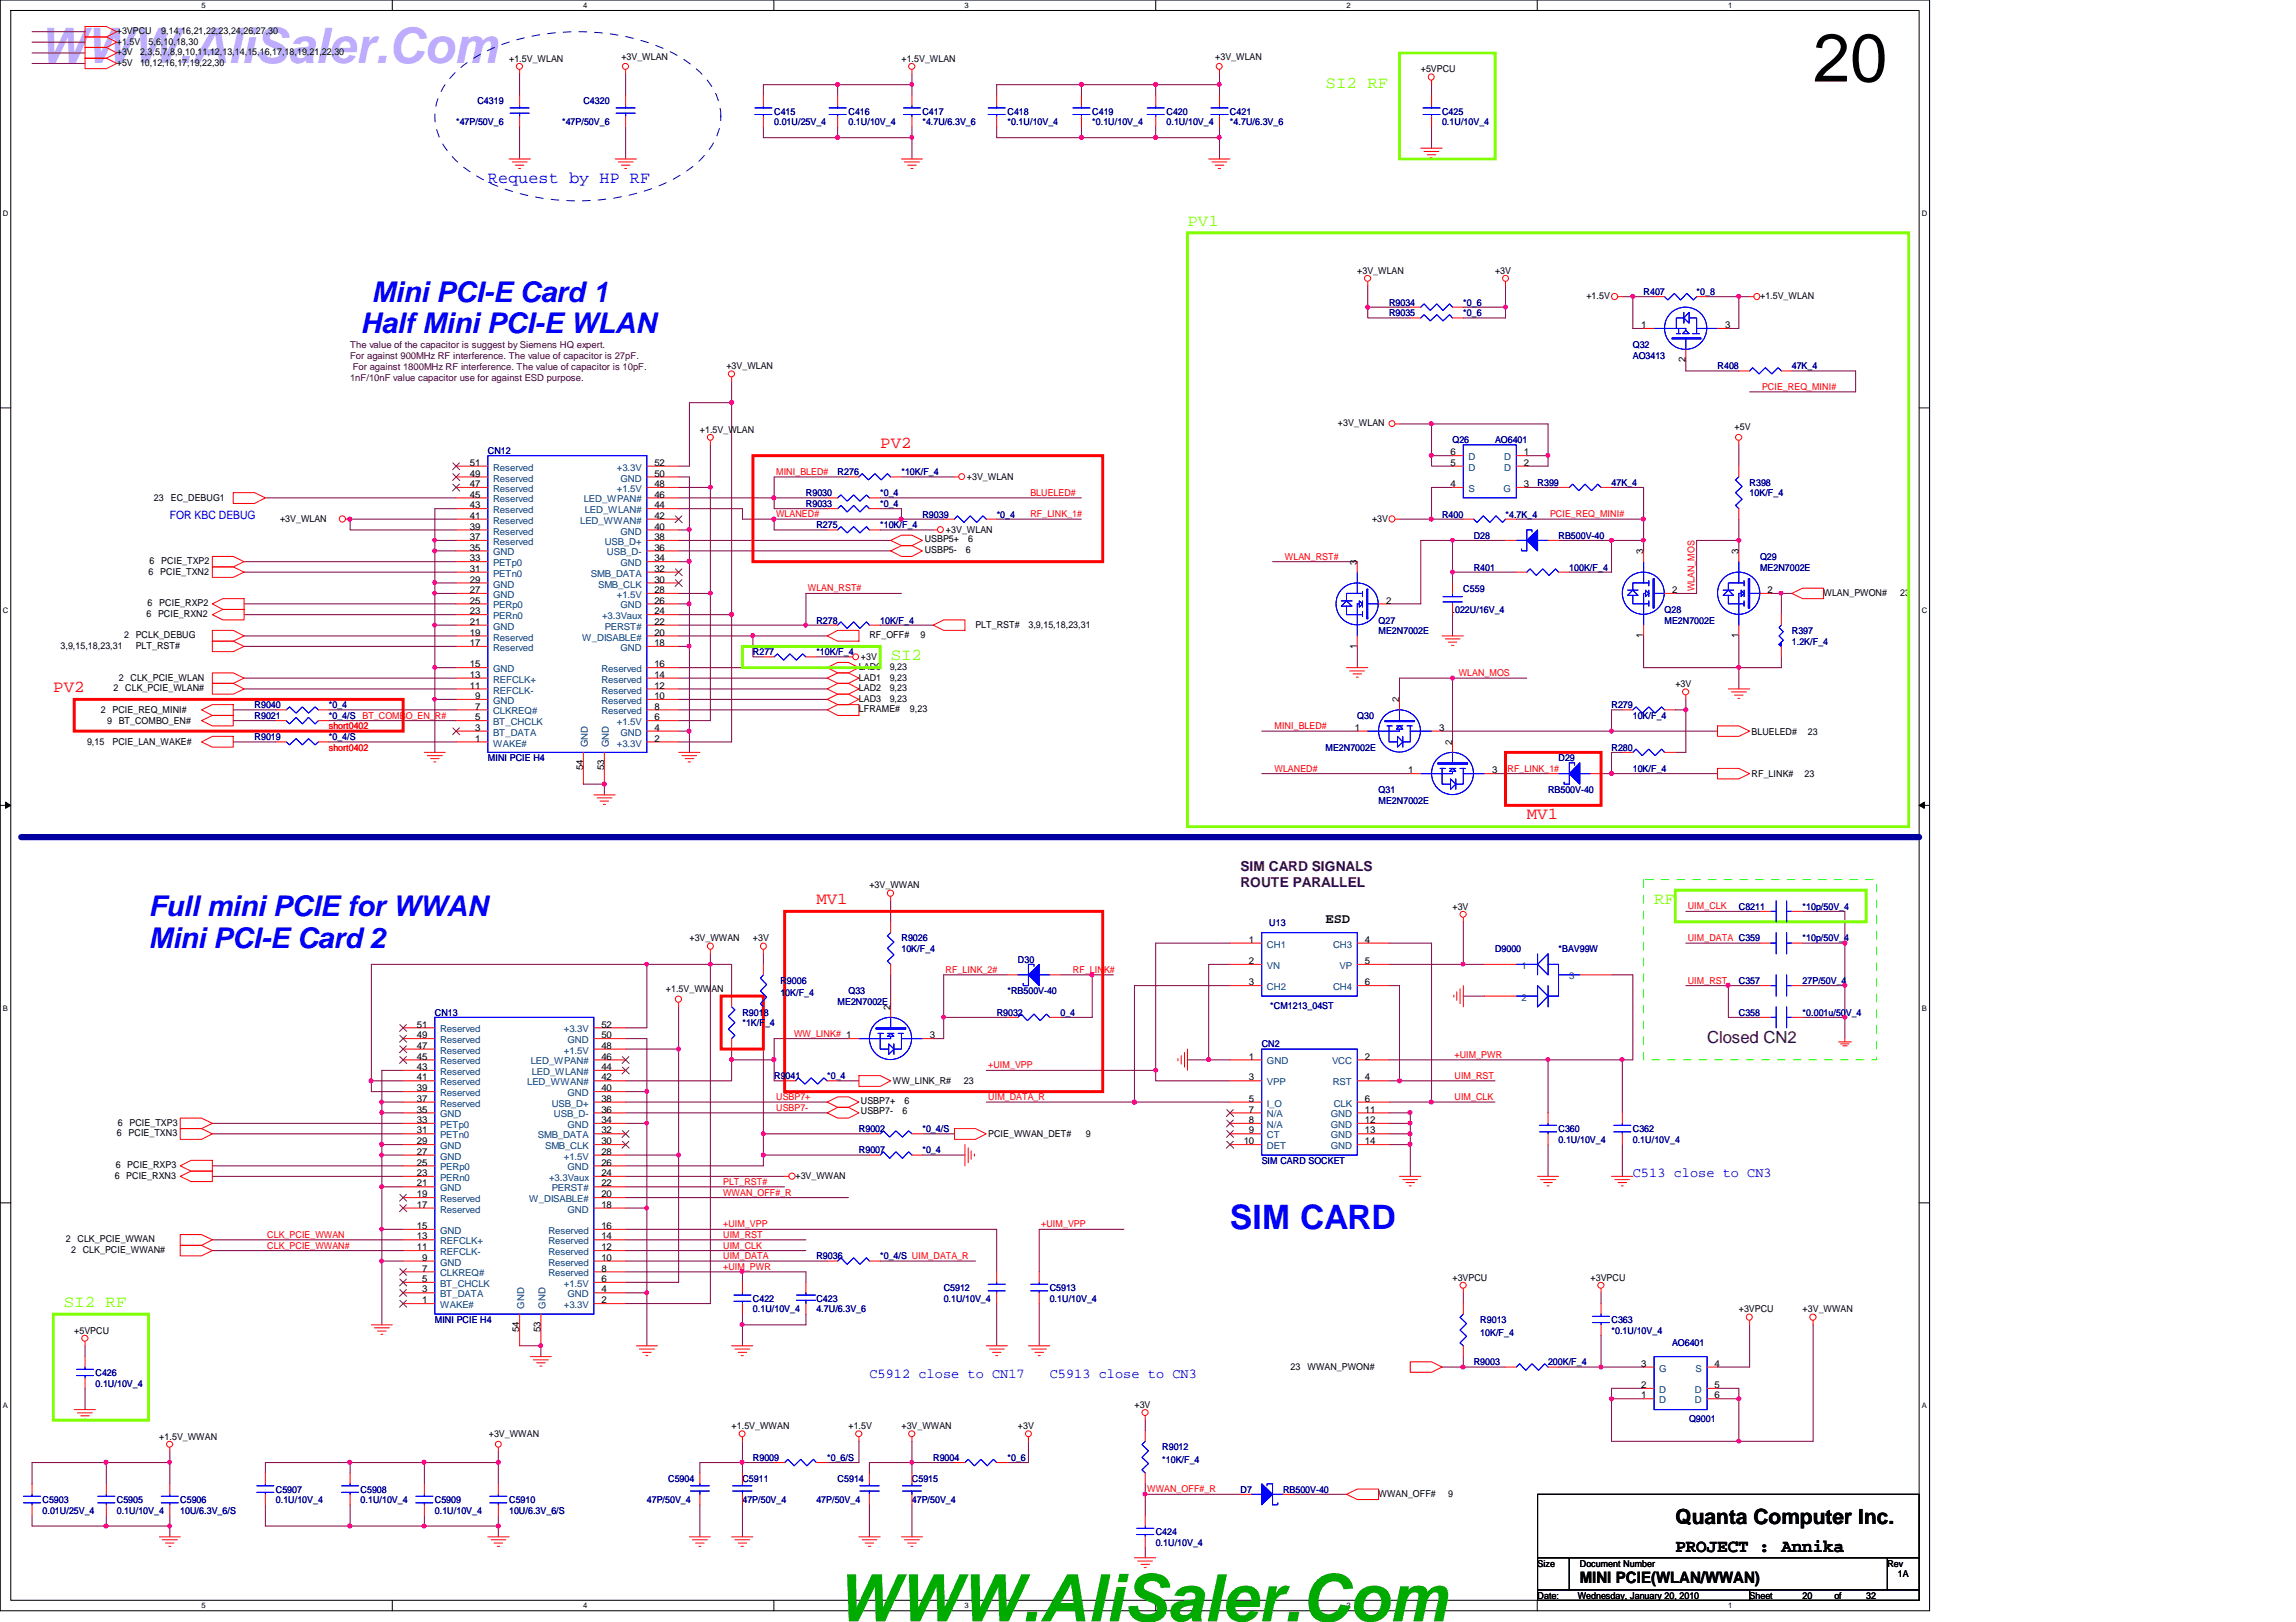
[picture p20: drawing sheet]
<svg xmlns="http://www.w3.org/2000/svg" width="297mm" height="210mm" viewBox="0 0 297 210" stroke-linecap="round" stroke-linejoin="round" font-family="sans-serif">
<defs><g id="words">
<text font-size="8.8" x="234.6" y="10.5">20</text>
<text font-size="8.5" fill="#00ab00" x="108.2" y="209.8">WWW.AliSaler.Com</text>
<text font-size="6.3" fill="#bfabff" x="5.1" y="8.2">WWW.AliSaler.Com</text>
<text font-size="4.4" fill="#00f" x="159.1" y="159">SIM CARD</text>
<g font-size="3.7" fill="#00f">
<text x="48" y="39">Mini PCI-E Card 1</text>
<text x="46.6" y="43.1">Half Mini PCI-E WLAN</text>
<text x="19.2" y="118.6">Full mini PCIE for WWAN</text>
<text x="19.2" y="122.7">Mini PCI-E Card 2</text>
</g>
<text font-size="2.7" x="216.7" y="197.3">Quanta Computer Inc.</text>
<text font-size="2.3" x="216.7" y="200.8">PROJECT : Annika</text>
<g font-size="2.2" fill="#80ff00">
<text x="171.5" y="11.3">SI2 RF</text>
<text x="153.6" y="29.2">PV1</text>
<text x="115.2" y="85.4">SI2</text>
<text x="214" y="117">RF</text>
<text x="8.2" y="169.1">SI2 RF</text>
</g>
<text font-size="2.2" fill="#00f" x="63.1" y="23.7">Request by HP RF</text>
<g font-size="2.2" fill="#f00">
<text x="113.9" y="58">PV2</text>
<text x="6.9" y="89.5">PV2</text>
<text x="197.5" y="106">MV1</text>
<text x="105.6" y="117">MV1</text>
</g>
<text font-size="2.2" fill="#400040" x="220.8" y="135">Closed CN2</text>
<text font-size="2" x="204.4" y="204.9">MINI PCIE(WLAN/WWAN)</text>
<g font-size="1.8" fill="#400040">
<text x="160.5" y="112.7">SIM CARD SIGNALS</text>
<text x="160.5" y="114.9">ROUTE PARALLEL</text>
</g>
<text font-size="1.8" x="171.5" y="119.5">ESD</text>
<g font-size="1.8" fill="#00f">
<text x="211.2" y="152.3">C513 close to CN3</text>
<text x="112.5" y="178.3">C5912 close to CN17</text>
<text x="135.8" y="178.3">C5913 close to CN3</text>
</g>
<text font-size="1.5" fill="#00f" x="22" y="67.2">FOR KBC DEBUG</text>
<g font-size="1.2">
<text x="15.1" y="5.8">+1.5V</text>
<text x="15.1" y="4.4">+3VPCU</text>
<text x="19.2" y="5.8">5,6,10,18,30</text>
<text x="20.9" y="4.4">9,14,16,21,22,23,24,26,27,30</text>
<text x="15.1" y="7.2">+3V</text>
<text x="15.1" y="8.6">+5V</text>
<text x="18.1" y="7.2">2,3,5,7,8,9,10,11,12,13,14,15,16,17,18,19,21,22,30</text>
<text x="18.1" y="8.6">10,12,16,17,19,22,30</text>
<text x="65.9" y="8">+1.5V_WLAN</text>
<text x="80.4" y="7.7">+3V_WLAN</text>
<text x="116.6" y="8">+1.5V_WLAN</text>
<text x="157.2" y="7.7">+3V_WLAN</text>
<text x="183.8" y="9.4">+5VPCU</text>
<text x="175.6" y="35.4">+3V_WLAN</text>
<text x="193.4" y="35.4">+3V</text>
<text x="205.2" y="38.7">+1.5V</text>
<text x="227.7" y="38.7">+1.5V_WLAN</text>
<text x="94" y="47.8">+3V_WLAN</text>
<text x="212.3" y="42.5">1</text>
<text x="218.1" y="46.9" transform="rotate(-90 218.1 46.9)">2</text>
<text x="223.2" y="42.5">3</text>
<text x="90.5" y="56">+1.5V_WLAN</text>
<text x="173.1" y="55.2">+3V_WLAN</text>
<text x="187.7" y="58.9">6</text>
<text x="197.1" y="58.9">1</text>
<text x="224.4" y="55.7">+5V</text>
<text x="19.9" y="64.9">23</text>
<text x="22.1" y="64.9">EC_DEBUG1</text>
<text x="60.8" y="60.3">51</text>
<text x="60.8" y="61.7">49</text>
<text x="60.8" y="63">47</text>
<text x="60.8" y="64.4">45</text>
<text x="60.8" y="65.8">43</text>
<text x="84.7" y="65.8">44</text>
<text x="84.7" y="61.7">50</text>
<text x="84.7" y="60.3">52</text>
<text x="84.7" y="63">48</text>
<text x="84.7" y="64.4">46</text>
<text x="125.1" y="62.1">+3V_WLAN</text>
<text x="187.7" y="63">4</text>
<text x="187.7" y="60.3">5</text>
<text x="197.1" y="60.3">2</text>
<text x="197.1" y="63">3</text>
<text x="36.2" y="67.5">+3V_WLAN</text>
<text x="60.8" y="67.1">41</text>
<text x="60.8" y="68.5">39</text>
<text x="60.8" y="69.9">37</text>
<text x="60.8" y="71.2">35</text>
<text x="84.7" y="69.9">38</text>
<text x="84.7" y="68.5">40</text>
<text x="84.7" y="71.2">36</text>
<text x="84.7" y="67.1">42</text>
<text x="119.6" y="70.1">USBP5+</text>
<text x="119.6" y="71.5">USBP5-</text>
<text x="122.4" y="69">+3V_WLAN</text>
<text x="125" y="71.5">6</text>
<text x="125.3" y="70.1">6</text>
<text x="177.5" y="67.5">+3V</text>
<text x="212.6" y="71.7" transform="rotate(-90 212.6 71.7)">3</text>
<text x="224.9" y="71.7" transform="rotate(-90 224.9 71.7)">3</text>
<text x="19.2" y="74.4">6</text>
<text x="19.3" y="73">6</text>
<text x="20.7" y="74.4">PCIE_TXN2</text>
<text x="20.9" y="73">PCIE_TXP2</text>
<text x="60.8" y="72.6">33</text>
<text x="60.8" y="74">31</text>
<text x="60.8" y="75.4">29</text>
<text x="60.8" y="76.8">27</text>
<text x="84.7" y="75.4">30</text>
<text x="84.7" y="74">32</text>
<text x="84.7" y="72.6">34</text>
<text x="84.7" y="76.8">28</text>
<text x="175.6" y="73.1" transform="rotate(-90 175.6 73.1)">3</text>
<text x="216.3" y="76.8">2</text>
<text x="228.7" y="76.8">2</text>
<text x="235.9" y="77.1">WLAN_PWON#</text>
<text x="245.8" y="77.1">23</text>
<text x="7.8" y="84">3,9,15,18,23,31</text>
<text x="16.1" y="82.6">2 PCLK_DEBUG</text>
<text x="17.6" y="84">PLT_RST#</text>
<text x="19" y="79.8">6 PCIE_RXN2</text>
<text x="19.1" y="78.5">6</text>
<text x="20.6" y="78.5">PCIE_RXP2</text>
<text x="60.8" y="78.1">25</text>
<text x="60.8" y="79.5">23</text>
<text x="60.8" y="80.9">21</text>
<text x="60.8" y="82.3">19</text>
<text x="60.8" y="83.6">17</text>
<text x="84.7" y="79.5">24</text>
<text x="84.7" y="80.9">22</text>
<text x="84.7" y="78.1">26</text>
<text x="84.7" y="83.6">18</text>
<text x="84.7" y="82.3">20</text>
<text x="112.5" y="82.6">RF_OFF#</text>
<text x="119.1" y="82.6">9</text>
<text x="126.2" y="81.2">PLT_RST#</text>
<text x="133.1" y="81.2">3,9,15,18,23,31</text>
<text x="175.6" y="83.9" transform="rotate(-90 175.6 83.9)">1</text>
<text x="179.3" y="78.1">2</text>
<text x="212.6" y="82.5" transform="rotate(-90 212.6 82.5)">1</text>
<text x="224.9" y="82.5" transform="rotate(-90 224.9 82.5)">1</text>
<text x="14.7" y="89.5">2</text>
<text x="15.4" y="88.1">2</text>
<text x="16.2" y="89.5">CLK_PCIE_WLAN#</text>
<text x="16.9" y="88.1">CLK_PCIE_WLAN</text>
<text x="60.8" y="86.4">15</text>
<text x="60.8" y="87.7">13</text>
<text x="60.8" y="89.1">11</text>
<text x="84.7" y="86.4">16</text>
<text x="84.7" y="87.7">14</text>
<text x="84.7" y="89.1">12</text>
<text x="111.1" y="86.7">LAD0</text>
<text x="111.1" y="88.1">LAD1</text>
<text x="111.1" y="89.5">LAD2</text>
<text x="111.4" y="85.5">+3V</text>
<text x="115.1" y="86.7">9,23</text>
<text x="115.1" y="88.1">9,23</text>
<text x="115.1" y="89.5">9,23</text>
<text x="216.7" y="88.9">+3V</text>
<text x="13" y="92.3">2</text>
<text x="13.9" y="93.7">9 BT_COMBO_EN#</text>
<text x="14.6" y="92.3">PCIE_REQ_MINI#</text>
<text x="61.5" y="90.5">9</text>
<text x="61.5" y="91.8">7</text>
<text x="61.5" y="93.2">5</text>
<text x="61.5" y="94.6">3</text>
<text x="61.5" y="96">1</text>
<text x="84.7" y="94.6">4</text>
<text x="84.7" y="93.2">6</text>
<text x="84.7" y="96">2</text>
<text x="84.7" y="90.5">10</text>
<text x="84.7" y="91.8">8</text>
<text x="111.1" y="92.2">LFRAME#</text>
<text x="111.1" y="90.8">LAD3</text>
<text x="115.1" y="90.8">9,23</text>
<text x="117.7" y="92.2">9,23</text>
<text x="175.3" y="94.6">1</text>
<text x="181" y="90.9" transform="rotate(-90 181 90.9)">2</text>
<text x="186.2" y="94.6">3</text>
<text x="226.6" y="95.1">BLUELED#</text>
<text x="233.9" y="95.1">23</text>
<text x="11.3" y="96.4">9,15</text>
<text x="14.6" y="96.4">PCIE_LAN_WAKE#</text>
<text x="75.4" y="99.7" transform="rotate(-90 75.4 99.7)">54</text>
<text x="78.1" y="99.7" transform="rotate(-90 78.1 99.7)">53</text>
<text x="182.2" y="100.1">1</text>
<text x="187.9" y="96.4" transform="rotate(-90 187.9 96.4)">2</text>
<text x="193" y="100.1">3</text>
<text x="226.6" y="100.6">RF_LINK#</text>
<text x="233.5" y="100.6">23</text>
<text x="112.5" y="115">+3V_WWAN</text>
<text x="187.9" y="117.7">+3V</text>
<text x="89.2" y="121.8">+3V_WWAN</text>
<text x="97.4" y="121.8">+3V</text>
<text x="161.6" y="122">1</text>
<text x="161.6" y="124.8">2</text>
<text x="176.6" y="124.8">5</text>
<text x="176.6" y="122">4</text>
<text x="86.1" y="128.4">+1.5V_WWAN</text>
<text x="115.2" y="130.7" transform="rotate(-90 115.2 130.7)">2</text>
<text x="161.6" y="127.5">3</text>
<text x="176.6" y="127.5">6</text>
<text x="53.9" y="133">51</text>
<text x="53.9" y="134.4">49</text>
<text x="53.9" y="135.7">47</text>
<text x="53.9" y="137.1">45</text>
<text x="77.8" y="134.4">50</text>
<text x="77.8" y="133">52</text>
<text x="77.8" y="135.7">48</text>
<text x="77.8" y="137.1">46</text>
<text x="120.3" y="134.4">3</text>
<text x="161.6" y="137.1">1</text>
<text x="176.6" y="137.1">2</text>
<text x="53.9" y="138.5">43</text>
<text x="53.9" y="139.8">41</text>
<text x="53.9" y="141.2">39</text>
<text x="53.9" y="142.6">37</text>
<text x="53.9" y="144">35</text>
<text x="77.8" y="138.5">44</text>
<text x="77.8" y="142.6">38</text>
<text x="77.8" y="141.2">40</text>
<text x="77.8" y="144">36</text>
<text x="77.8" y="139.8">42</text>
<text x="111.4" y="142.8">USBP7+</text>
<text x="115.5" y="140.3">WW_LINK_R#</text>
<text x="117" y="142.8">6</text>
<text x="124.7" y="140.3">23</text>
<text x="161.6" y="139.8">3</text>
<text x="161.6" y="142.6">5</text>
<text x="161.6" y="144">7</text>
<text x="176.6" y="142.6">6</text>
<text x="176.6" y="139.8">4</text>
<text x="176.6" y="144">11</text>
<text x="15.1" y="147.1">6</text>
<text x="15.2" y="145.7">6</text>
<text x="16.6" y="147.1">PCIE_TXN3</text>
<text x="16.8" y="145.7">PCIE_TXP3</text>
<text x="53.9" y="145.3">33</text>
<text x="53.9" y="146.7">31</text>
<text x="53.9" y="148.1">29</text>
<text x="53.9" y="149.4">27</text>
<text x="77.8" y="148.1">30</text>
<text x="77.8" y="146.7">32</text>
<text x="77.8" y="145.3">34</text>
<text x="77.8" y="149.4">28</text>
<text x="111.4" y="144.2">USBP7-</text>
<text x="116.8" y="144.2">6</text>
<text x="127.8" y="147.2">PCIE_WWAN_DET#</text>
<text x="140.5" y="147.2">9</text>
<text x="160.9" y="148.1">10</text>
<text x="161.6" y="145.3">8</text>
<text x="161.6" y="146.7">9</text>
<text x="176.6" y="145.3">12</text>
<text x="176.6" y="146.7">13</text>
<text x="176.6" y="148.1">14</text>
<text x="14.9" y="152.6">6 PCIE_RXN3</text>
<text x="15" y="151.2">6 PCIE_RXP3</text>
<text x="53.9" y="150.8">25</text>
<text x="53.9" y="152.2">23</text>
<text x="53.9" y="153.5">21</text>
<text x="53.9" y="154.9">19</text>
<text x="77.8" y="152.2">24</text>
<text x="77.8" y="153.5">22</text>
<text x="77.8" y="150.8">26</text>
<text x="77.8" y="154.9">20</text>
<text x="102.9" y="152.6">+3V_WWAN</text>
<text x="8.5" y="160.8">2</text>
<text x="10" y="160.8">CLK_PCIE_WWAN</text>
<text x="53.9" y="156.3">17</text>
<text x="53.9" y="159">15</text>
<text x="53.9" y="160.4">13</text>
<text x="53.9" y="161.8">11</text>
<text x="77.8" y="156.3">18</text>
<text x="77.8" y="159">16</text>
<text x="77.8" y="160.4">14</text>
<text x="77.8" y="161.8">12</text>
<text x="9.2" y="162.1">2 CLK_PCIE_WWAN#</text>
<text x="54.6" y="163.2">9</text>
<text x="54.6" y="164.5">7</text>
<text x="54.6" y="165.9">5</text>
<text x="54.6" y="167.3">3</text>
<text x="77.8" y="167.3">4</text>
<text x="77.8" y="165.9">6</text>
<text x="77.8" y="163.2">10</text>
<text x="77.8" y="164.5">8</text>
<text x="187.9" y="165.7">+3VPCU</text>
<text x="205.8" y="165.7">+3VPCU</text>
<text x="9.6" y="172.6">+5VPCU</text>
<text x="54.6" y="168.7">1</text>
<text x="67.2" y="172.4" transform="rotate(-90 67.2 172.4)">54</text>
<text x="69.9" y="172.4" transform="rotate(-90 69.9 172.4)">53</text>
<text x="77.8" y="168.7">2</text>
<text x="225" y="169.8">+3VPCU</text>
<text x="233.2" y="169.8">+3V_WWAN</text>
<text x="167" y="177.2">23</text>
<text x="169.2" y="177.2">WWAN_PWON#</text>
<text x="212.3" y="179.6">2</text>
<text x="212.3" y="176.9">3</text>
<text x="221.8" y="179.6">5</text>
<text x="221.8" y="176.9">4</text>
<text x="94.7" y="184.9">+1.5V_WWAN</text>
<text x="109.8" y="184.9">+1.5V</text>
<text x="116.6" y="184.9">+3V_WWAN</text>
<text x="131.7" y="184.9">+3V</text>
<text x="146.8" y="182.2">+3V</text>
<text x="212.3" y="181">1</text>
<text x="221.8" y="181">6</text>
<text x="20.6" y="186.3">+1.5V_WWAN</text>
<text x="63.2" y="186">+3V_WWAN</text>
<text x="178.3" y="193.7">WWAN_OFF#</text>
<text x="187.4" y="193.7">9</text>
<text x="198.9" y="202.7">Size</text>
<text x="204.4" y="202.7">Document Number</text>
<text x="244.2" y="202.7">Rev</text>
<text x="198.9" y="206.9">Date:</text>
<text x="204.1" y="206.9">Wednesday, January 20, 2010</text>
<text x="226.4" y="206.9">Sheet</text>
<text x="233.2" y="206.9">20</text>
<text x="237.3" y="206.9">of</text>
<text x="241.4" y="206.9">32</text>
<text x="245.5" y="204.1">1A</text>
</g>
<g font-size="1.2" fill="#000080">
<text x="59" y="16.2">*47P/50V_6</text>
<text x="61.8" y="13.5">C4319</text>
<text x="72.7" y="16.2">*47P/50V_6</text>
<text x="75.5" y="13.5">C4320</text>
<text x="100.2" y="14.9">C415</text>
<text x="100.2" y="16.2">0.01U/25V_4</text>
<text x="109.8" y="14.9">C416</text>
<text x="109.8" y="16.2">0.1U/10V_4</text>
<text x="119.3" y="14.9">C417</text>
<text x="119.3" y="16.2">*4.7U/6.3V_6</text>
<text x="130.3" y="14.9">C418</text>
<text x="130.3" y="16.2">*0.1U/10V_4</text>
<text x="141.3" y="14.9">C419</text>
<text x="141.3" y="16.2">*0.1U/10V_4</text>
<text x="150.9" y="14.9">C420</text>
<text x="150.9" y="16.2">0.1U/10V_4</text>
<text x="159.1" y="14.9">C421</text>
<text x="159.1" y="16.2">*4.7U/6.3V_6</text>
<text x="186.6" y="14.9">C425</text>
<text x="186.6" y="16.2">0.1U/10V_4</text>
<text x="179.7" y="39.5">R9034</text>
<text x="179.7" y="40.9">R9035</text>
<text x="189.3" y="39.5">*0_6</text>
<text x="189.3" y="40.9">*0_6</text>
<text x="212.6" y="38.1">R407</text>
<text x="219.5" y="38.1">*0_8</text>
<text x="211.2" y="45">Q32</text>
<text x="211.2" y="46.4">AO3413</text>
<text x="222.2" y="47.8">R408</text>
<text x="231.8" y="47.8">47K_4</text>
<text x="63.1" y="58.7">CN12</text>
<text x="187.9" y="57.4">Q26</text>
<text x="193.4" y="57.4">AO6401</text>
<text x="104.3" y="65.6">R9033</text>
<text x="104.3" y="64.2">R9030</text>
<text x="108.4" y="61.5">R276</text>
<text x="113.9" y="65.6">*0_4</text>
<text x="113.9" y="64.2">*0_4</text>
<text x="116.6" y="61.5">*10K/F_4</text>
<text x="198.9" y="62.9">R399</text>
<text x="208.5" y="62.9">47K_4</text>
<text x="226.4" y="62.9">R398</text>
<text x="226.4" y="64.2">10K/F_4</text>
<text x="105.6" y="68.3">R275</text>
<text x="113.9" y="68.3">*10K/F_4</text>
<text x="119.3" y="67">R9039</text>
<text x="128.9" y="67">*0_4</text>
<text x="186.6" y="67">R400</text>
<text x="190.7" y="69.7">D28</text>
<text x="194.8" y="67">*4.7K_4</text>
<text x="201.6" y="69.7">RB500V-40</text>
<text x="189.3" y="76.6">C559</text>
<text x="190.7" y="73.8">R401</text>
<text x="203" y="73.8">100K/F_4</text>
<text x="227.7" y="72.4">Q29</text>
<text x="227.7" y="73.8">ME2N7002E</text>
<text x="105.6" y="80.7">R278</text>
<text x="113.9" y="80.7">10K/F_4</text>
<text x="178.3" y="80.7">Q27</text>
<text x="178.3" y="82">ME2N7002E</text>
<text x="187.9" y="79.3">.022U/16V_4</text>
<text x="215.3" y="79.3">Q28</text>
<text x="215.3" y="80.7">ME2N7002E</text>
<text x="231.8" y="82">R397</text>
<text x="231.8" y="83.4">1.2K/F_4</text>
<text x="97.4" y="84.8">R277</text>
<text x="105.6" y="84.8">*10K/F_4</text>
<text x="32.9" y="91.7">R9040</text>
<text x="32.9" y="93">R9021</text>
<text x="32.9" y="95.8">R9019</text>
<text x="42.5" y="91.7">*0_4</text>
<text x="42.5" y="93">*0_4/S</text>
<text x="42.5" y="95.8">*0_4/S</text>
<text x="175.6" y="93">Q30</text>
<text x="208.5" y="91.7">R279</text>
<text x="211.2" y="93">10K/F_4</text>
<text x="63.1" y="98.5">MINI PCIE H4</text>
<text x="171.5" y="97.2">ME2N7002E</text>
<text x="201.6" y="98.5">D29</text>
<text x="208.5" y="97.2">R280</text>
<text x="211.2" y="99.9">10K/F_4</text>
<text x="178.3" y="102.6">Q31</text>
<text x="178.3" y="104">ME2N7002E</text>
<text x="200.3" y="102.6">RB500V-40</text>
<text x="164.2" y="119.9">U13</text>
<text x="225" y="117.7">C8211</text>
<text x="233.2" y="117.7">*10p/50V_4</text>
<text x="116.6" y="121.8">R9026</text>
<text x="116.6" y="123.2">10K/F_4</text>
<text x="131.7" y="124.6">D30</text>
<text x="193.4" y="123.2">D9000</text>
<text x="201.6" y="123.2">*BAV99W</text>
<text x="233.2" y="121.8">*10p/50V_4</text>
<text x="56.3" y="131.4">CN13</text>
<text x="96.1" y="131.4">R9018</text>
<text x="101" y="127.3">R9006</text>
<text x="101" y="128.9">10K/F_4</text>
<text x="108.4" y="130">ME2N7002E</text>
<text x="109.8" y="128.7">Q33</text>
<text x="128.9" y="131.4">R9032</text>
<text x="130.3" y="128.7">*RB500V-40</text>
<text x="137.2" y="131.4">0_4</text>
<text x="164.3" y="130.6">*CM1213_04ST</text>
<text x="225" y="131.4">C358</text>
<text x="225" y="127.3">C357</text>
<text x="233.2" y="131.4">*0.001u/50V_4</text>
<text x="233.2" y="127.3">27P/50V_4</text>
<text x="96.1" y="132.8">*1K/F_4</text>
<text x="163.2" y="135.6">CN2</text>
<text x="100.2" y="139.7">R9041</text>
<text x="107" y="139.7">*0_4</text>
<text x="111.1" y="149.3">R9007</text>
<text x="111.1" y="146.5">R9002</text>
<text x="119.3" y="149.3">*0_4</text>
<text x="119.3" y="146.5">*0_4/S</text>
<text x="201.6" y="146.5">C360</text>
<text x="201.6" y="147.9">0.1U/10V_4</text>
<text x="211.2" y="146.5">C362</text>
<text x="211.2" y="147.9">0.1U/10V_4</text>
<text x="163.2" y="150.6">SIM CARD SOCKET</text>
<text x="105.6" y="163">R9036</text>
<text x="113.9" y="163">*0_4/S UIM_DATA_R</text>
<text x="122.1" y="167.1">C5912</text>
<text x="135.8" y="167.1">C5913</text>
<text x="56.3" y="171.2">MINI PCIE H4</text>
<text x="97.4" y="168.4">C422</text>
<text x="97.4" y="169.8">0.1U/10V_4</text>
<text x="105.6" y="168.4">C423</text>
<text x="105.6" y="169.8">4.7U/6.3V_6</text>
<text x="122.1" y="168.4">0.1U/10V_4</text>
<text x="135.8" y="168.4">0.1U/10V_4</text>
<text x="191.5" y="171.2">R9013</text>
<text x="191.5" y="172.8">10K/F_4</text>
<text x="208.5" y="171.2">C363</text>
<text x="208.5" y="172.6">*0.1U/10V_4</text>
<text x="12.4" y="178.1">C426</text>
<text x="12.4" y="179.5">0.1U/10V_4</text>
<text x="190.7" y="176.7">R9003</text>
<text x="200.3" y="176.7">200K/F_4</text>
<text x="216.3" y="174.2">AO6401</text>
<text x="218.5" y="184">Q9001</text>
<text x="86.4" y="191.8">C5904</text>
<text x="96.1" y="191.8">C5911</text>
<text x="97.4" y="189">R9009</text>
<text x="107" y="189">*0_6/S</text>
<text x="108.4" y="191.8">C5914</text>
<text x="118" y="191.8">C5915</text>
<text x="120.7" y="189">R9004</text>
<text x="130.3" y="189">*0_6</text>
<text x="150.4" y="187.7">R9012</text>
<text x="150.4" y="189.3">*10K/F_4</text>
<text x="5.5" y="194.5">C5903</text>
<text x="5.5" y="195.9">0.01U/25V_4</text>
<text x="15.1" y="194.5">C5905</text>
<text x="15.1" y="195.9">0.1U/10V_4</text>
<text x="23.3" y="194.5">C5906</text>
<text x="23.3" y="195.9">10U/6.3V_6/S</text>
<text x="35.7" y="193.2">C5907</text>
<text x="35.7" y="194.5">0.1U/10V_4</text>
<text x="46.6" y="193.2">C5908</text>
<text x="46.6" y="194.5">0.1U/10V_4</text>
<text x="56.3" y="194.5">C5909</text>
<text x="56.3" y="195.9">0.1U/10V_4</text>
<text x="65.9" y="194.5">C5910</text>
<text x="65.9" y="195.9">10U/6.3V_6/S</text>
<text x="83.7" y="194.5">47P/50V_4</text>
<text x="96.1" y="194.5">47P/50V_4</text>
<text x="105.6" y="194.5">47P/50V_4</text>
<text x="118" y="194.5">47P/50V_4</text>
<text x="160.5" y="193.2">D7</text>
<text x="166" y="193.2">RB500V-40</text>
<text x="149.5" y="198.6">C424</text>
<text x="149.5" y="200">0.1U/10V_4</text>
</g>
<g font-size="1.2" fill="#400040">
<text x="45.3" y="45">The value of the capacitor is suggest by Siemens HQ expert.</text>
<text x="45.3" y="46.4">For against 900MHz RF interference. The value of capacitor is 27pF.</text>
<text x="45.6" y="47.9">For against 1800MHz RF interference. The value of capacitor is 10pF.</text>
<text x="45.3" y="49.3">1nF/10nF value capacitor use for against ESD purpose.</text>
</g>
<g font-size="1.2" fill="#f00">
<text x="228" y="50.5">PCIE_REQ_MINI#</text>
<text x="100.4" y="61.5">MINI_BLED#</text>
<text x="133.3" y="64.2">BLUELED#</text>
<text x="100.4" y="66.9">WLANED#</text>
<text x="133.3" y="66.9">RF_LINK_1#</text>
<text x="200.5" y="66.9">PCIE_REQ_MINI#</text>
<text x="104.5" y="76.5">WLAN_RST#</text>
<text x="166.2" y="72.4">WLAN_RST#</text>
<text x="219.2" y="76.5" transform="rotate(-90 219.2 76.5)">WLAN_MOS</text>
<text x="188.7" y="87.5">WLAN_MOS</text>
<text x="42.5" y="94.4">short0402</text>
<text x="46.9" y="93">BT_COMBO_EN_R#</text>
<text x="164.9" y="94.4">MINI_BLED#</text>
<text x="42.5" y="97.2">short0402</text>
<text x="164.9" y="99.9">WLANED#</text>
<text x="195" y="99.9">RF_LINK_1#</text>
<text x="218.4" y="117.7">UIM_CLK</text>
<text x="122.3" y="125.9">RF_LINK_2#</text>
<text x="138.8" y="125.9">RF_LINK#</text>
<text x="218.4" y="121.8">UIM_DATA C359</text>
<text x="218.4" y="127.3">UIM_RST</text>
<text x="102.7" y="134.2">WW_LINK# 1</text>
<text x="188.2" y="136.9">+UIM_PWR</text>
<text x="100.4" y="143.8">USBP7-</text>
<text x="100.4" y="142.4">USBP7+</text>
<text x="127.8" y="142.4">UIM_DATA_R</text>
<text x="127.8" y="138.3">+UIM_VPP</text>
<text x="188.2" y="139.6">UIM_RST</text>
<text x="188.2" y="142.4">UIM_CLK</text>
<text x="93.6" y="153.3">PLT_RST#</text>
<text x="93.6" y="154.7">WWAN_OFF#_R</text>
<text x="34.6" y="160.2">CLK_PCIE_WWAN</text>
<text x="34.6" y="161.6">CLK_PCIE_WWAN#</text>
<text x="93.6" y="158.8">+UIM_VPP</text>
<text x="93.6" y="160.2">UIM_RST</text>
<text x="93.6" y="161.6">UIM_CLK</text>
<text x="134.7" y="158.8">+UIM_VPP</text>
<text x="93.6" y="162.9">UIM_DATA</text>
<text x="93.6" y="164.3">+UIM_PWR</text>
<text x="148.4" y="193.1">WWAN_OFF#_R</text>
</g>
<g font-size="1.2" fill="#004080">
<text x="190" y="59.6">D</text>
<text x="194.6" y="59.6">D</text>
<text x="63.8" y="60.9">Reserved</text>
<text x="63.8" y="62.3">Reserved</text>
<text x="63.8" y="63.7">Reserved</text>
<text x="63.8" y="65">Reserved</text>
<text x="75.5" y="65">LED_WPAN#</text>
<text x="79.8" y="60.9">+3.3V</text>
<text x="79.8" y="63.7">+1.5V</text>
<text x="80.3" y="62.3">GND</text>
<text x="190" y="63.7">S</text>
<text x="190" y="60.9">D</text>
<text x="194.5" y="63.7">G</text>
<text x="194.6" y="60.9">D</text>
<text x="63.8" y="66.4">Reserved</text>
<text x="63.8" y="67.8">Reserved</text>
<text x="63.8" y="69.2">Reserved</text>
<text x="63.8" y="70.5">Reserved</text>
<text x="63.8" y="71.9">GND</text>
<text x="75.1" y="67.8">LED_WWAN#</text>
<text x="75.6" y="66.4">LED_WLAN#</text>
<text x="78.2" y="70.5">USB_D+</text>
<text x="78.5" y="71.9">USB_D-</text>
<text x="80.3" y="69.2">GND</text>
<text x="63.8" y="73.3">PETp0</text>
<text x="63.8" y="74.6">PETn0</text>
<text x="63.8" y="76">GND</text>
<text x="63.8" y="77.4">GND</text>
<text x="76.5" y="74.6">SMB_DATA</text>
<text x="77.4" y="76">SMB_CLK</text>
<text x="79.8" y="77.4">+1.5V</text>
<text x="80.3" y="73.3">GND</text>
<text x="63.8" y="78.7">PERp0</text>
<text x="63.8" y="80.1">PERn0</text>
<text x="63.8" y="81.5">GND</text>
<text x="63.8" y="82.9">Reserved</text>
<text x="75.3" y="82.9">W_DISABLE#</text>
<text x="77.9" y="80.1">+3.3Vaux</text>
<text x="78.2" y="81.5">PERST#</text>
<text x="80.3" y="78.7">GND</text>
<text x="63.8" y="84.2">Reserved</text>
<text x="63.8" y="87">GND</text>
<text x="63.8" y="88.3">REFCLK+</text>
<text x="63.8" y="89.7">REFCLK-</text>
<text x="77.8" y="87">Reserved</text>
<text x="77.8" y="88.3">Reserved</text>
<text x="77.8" y="89.7">Reserved</text>
<text x="80.3" y="84.2">GND</text>
<text x="63.8" y="91.1">GND</text>
<text x="63.8" y="92.5">CLKREQ#</text>
<text x="63.8" y="93.9">BT_CHCLK</text>
<text x="63.8" y="95.2">BT_DATA</text>
<text x="77.8" y="91.1">Reserved</text>
<text x="77.8" y="92.5">Reserved</text>
<text x="79.8" y="93.9">+1.5V</text>
<text x="80.3" y="95.2">GND</text>
<text x="63.8" y="96.6">WAKE#</text>
<text x="76.1" y="96.7" transform="rotate(-90 76.1 96.7)">GND</text>
<text x="78.8" y="96.7" transform="rotate(-90 78.8 96.7)">GND</text>
<text x="79.8" y="96.6">+3.3V</text>
<text x="163.9" y="122.6">CH1</text>
<text x="163.9" y="125.4">VN</text>
<text x="172.5" y="122.6">CH3</text>
<text x="173.3" y="125.4">VP</text>
<text x="196.8" y="125.4">1</text>
<text x="163.9" y="128.1">CH2</text>
<text x="172.5" y="128.1">CH4</text>
<text x="196.8" y="129.5">2</text>
<text x="203" y="126.7">3</text>
<text x="56.9" y="133.6">Reserved</text>
<text x="56.9" y="135">Reserved</text>
<text x="56.9" y="136.4">Reserved</text>
<text x="56.9" y="137.8">Reserved</text>
<text x="68.7" y="137.8">LED_WPAN#</text>
<text x="72.9" y="133.6">+3.3V</text>
<text x="72.9" y="136.4">+1.5V</text>
<text x="73.4" y="135">GND</text>
<text x="163.9" y="137.8">GND</text>
<text x="172.3" y="137.8">VCC</text>
<text x="56.9" y="139.1">Reserved</text>
<text x="56.9" y="140.5">Reserved</text>
<text x="56.9" y="141.9">Reserved</text>
<text x="56.9" y="143.2">Reserved</text>
<text x="68.2" y="140.5">LED_WWAN#</text>
<text x="68.8" y="139.1">LED_WLAN#</text>
<text x="71.4" y="143.2">USB_D+</text>
<text x="73.4" y="141.9">GND</text>
<text x="163.9" y="140.5">VPP</text>
<text x="163.9" y="143.2">I_O</text>
<text x="172.4" y="140.5">RST</text>
<text x="172.5" y="143.2">CLK</text>
<text x="56.9" y="144.6">GND</text>
<text x="56.9" y="146">PETp0</text>
<text x="56.9" y="147.3">PETn0</text>
<text x="56.9" y="148.7">GND</text>
<text x="69.6" y="147.3">SMB_DATA</text>
<text x="70.5" y="148.7">SMB_CLK</text>
<text x="71.7" y="144.6">USB_D-</text>
<text x="73.4" y="146">GND</text>
<text x="163.9" y="146">N/A</text>
<text x="163.9" y="148.7">DET</text>
<text x="163.9" y="144.6">N/A</text>
<text x="163.9" y="147.3">CT</text>
<text x="172.2" y="144.6">GND</text>
<text x="172.2" y="146">GND</text>
<text x="172.2" y="147.3">GND</text>
<text x="172.2" y="148.7">GND</text>
<text x="56.9" y="150.1">GND</text>
<text x="56.9" y="151.5">PERp0</text>
<text x="56.9" y="152.8">PERn0</text>
<text x="56.9" y="154.2">GND</text>
<text x="56.9" y="155.6">Reserved</text>
<text x="68.4" y="155.6">W_DISABLE#</text>
<text x="71" y="152.8">+3.3Vaux</text>
<text x="71.4" y="154.2">PERST#</text>
<text x="72.9" y="150.1">+1.5V</text>
<text x="73.4" y="151.5">GND</text>
<text x="56.9" y="156.9">Reserved</text>
<text x="56.9" y="159.7">GND</text>
<text x="56.9" y="161">REFCLK+</text>
<text x="70.9" y="159.7">Reserved</text>
<text x="70.9" y="161">Reserved</text>
<text x="73.4" y="156.9">GND</text>
<text x="56.9" y="162.4">REFCLK-</text>
<text x="56.9" y="163.8">GND</text>
<text x="56.9" y="165.2">CLKREQ#</text>
<text x="56.9" y="166.5">BT_CHCLK</text>
<text x="56.9" y="167.9">BT_DATA</text>
<text x="70.9" y="162.4">Reserved</text>
<text x="70.9" y="163.8">Reserved</text>
<text x="70.9" y="165.2">Reserved</text>
<text x="72.9" y="166.5">+1.5V</text>
<text x="73.4" y="167.9">GND</text>
<text x="56.9" y="169.3">WAKE#</text>
<text x="67.8" y="169.4" transform="rotate(-90 67.8 169.4)">GND</text>
<text x="70.6" y="169.4" transform="rotate(-90 70.6 169.4)">GND</text>
<text x="72.9" y="169.3">+3.3V</text>
<text x="214.7" y="177.5">G</text>
<text x="219.4" y="177.5">S</text>
<text x="214.7" y="181.6">D</text>
<text x="214.7" y="180.3">D</text>
<text x="219.3" y="180.3">D</text>
<text x="219.3" y="181.6">D</text>
</g>
<g font-size="1">
<text x="26.1" y="1">5</text>
<text x="75.4" y="1">4</text>
<text x="124.8" y="1">3</text>
<text x="174.2" y="1">2</text>
<text x="223.6" y="1">1</text>
<text x=".4" y="27.9">D</text>
<text x="248.6" y="27.9">D</text>
<text x=".4" y="79.4">C</text>
<text x="248.6" y="79.4">C</text>
<text x=".4" y="130.8">B</text>
<text x="248.6" y="130.8">B</text>
<text x=".4" y="182.2">A</text>
<text x="248.6" y="182.2">A</text>
<text x="26.1" y="208.1">5</text>
<text x="75.4" y="208.1">4</text>
<text x="124.8" y="208.1">3</text>
<text x="174.2" y="208.1">2</text>
<text x="223.6" y="208.1">1</text>
</g>
</g></defs>
<path d="M0 0h249.6v208.4h-249.6zM1.4 1.4h246.9v205.7h-246.9z" fill="none" stroke="#000" stroke-width=".13"/>
<g fill="#fff">
<path d="M26.1 .1h.5v1.1h-.5z"/>
<path d="M26.1 207.2h.5v1.1h-.5z"/>
</g>
<path d="M50.8 0v1.4M50.8 207.1v1.3" fill="none" stroke="#000" stroke-width=".13"/>
<g fill="#fff">
<path d="M75.4 .1h.6v1.1h-.6z"/>
<path d="M75.4 207.2h.6v1.1h-.6z"/>
</g>
<path d="M100.1 0v1.4M100.1 207.1v1.3" fill="none" stroke="#000" stroke-width=".13"/>
<g fill="#fff">
<path d="M124.8 .1h.5v1.1h-.5z"/>
<path d="M124.8 207.2h.5v1.1h-.5z"/>
</g>
<path d="M149.5 0v1.4M149.5 207.1v1.3" fill="none" stroke="#000" stroke-width=".13"/>
<g fill="#fff">
<path d="M174.2 .1h.5v1.1h-.5z"/>
<path d="M174.2 207.2h.5v1.1h-.5z"/>
</g>
<path d="M198.9 0v1.4M198.9 207.1v1.3" fill="none" stroke="#000" stroke-width=".13"/>
<g fill="#fff">
<path d="M223.6 .1h.5v1.1h-.5z"/>
<path d="M223.6 207.2h.5v1.1h-.5z"/>
<path d="M.4 27.1h.7v1.1h-.7z"/>
<path d="M248.6 27.1h.7v1.1h-.7z"/>
<path d="M.4 78.5h.7v1.1h-.7z"/>
<path d="M248.6 78.5h.7v1.1h-.7z"/>
</g>
<path d="M0 52.8h1.4M248.3 52.8h1.3" fill="none" stroke="#000" stroke-width=".13"/>
<g fill="#fff">
<path d="M.4 129.9h.6v1.1h-.6z"/>
<path d="M248.6 129.9h.7v1.1h-.7z"/>
</g>
<path d="M0 104.2h1.4M.7 103.8l.7 .4-.7 .4zM248.3 104.2h1.3M248.3 104.2l.7-.4v.8z" fill="none" stroke="#000" stroke-width=".13"/>
<path d="M.7 103.8l.7 .4-.7 .4zM248.3 104.2l.7-.4v.8z" fill="#000"/>
<g fill="#fff">
<path d="M.4 181.4h.6v1.1h-.6z"/>
<path d="M248.6 181.4h.7v1.1h-.7z"/>
</g>
<path d="M0 155.7h1.4M248.3 155.7h1.3" fill="none" stroke="#000" stroke-width=".13"/>
<path d="M56.3 69.9h2.7" fill="none" stroke="#800040" stroke-width=".13"/>
<path d="M56.1 69.7h.3l.1 .2-.1 .2h-.2h-.1z" fill-rule="evenodd" fill="#f0f"/>
<path d="M56.1 69.7h.3l.1 .2-.1 .2h-.2h-.1z" fill="none" stroke="#f0f" stroke-width=".13"/>
<path d="M59 65.8h-2.7v5.5M59 67.2h-13.7v1.4h13.7" fill="none" stroke="#800040" stroke-width=".13"/>
<circle cx="45.2" cy="67.2" r=".26" fill="#f0f"/>
<circle cx="45.2" cy="67.2" r=".26" fill="none" stroke="#f0f" stroke-width=".13"/>
<path d="M128.9 11v1.3M128.9 16.4v1.4M139.9 16.4v1.4M149.5 11h-9.6v1.3" fill="none" stroke="#800040" stroke-width=".13"/>
<circle cx="149.5" cy="10.9" r=".26" fill="#f0f"/>
<circle cx="149.5" cy="10.9" r=".26" fill="none" stroke="#f0f" stroke-width=".13"/>
<circle cx="139.9" cy="10.9" r=".26" fill="#f0f"/>
<circle cx="139.9" cy="10.9" r=".26" fill="none" stroke="#f0f" stroke-width=".13"/>
<path d="M128.9 11h11M139.9 17.8h9.6" fill="none" stroke="#800040" stroke-width=".13"/>
<circle cx="149.5" cy="17.8" r=".26" fill="#f0f"/>
<circle cx="149.5" cy="17.8" r=".26" fill="none" stroke="#f0f" stroke-width=".13"/>
<circle cx="139.9" cy="17.8" r=".26" fill="#f0f"/>
<circle cx="139.9" cy="17.8" r=".26" fill="none" stroke="#f0f" stroke-width=".13"/>
<path d="M98.8 17.8h9.6M118 16.4v1.4M128.9 17.8h11M157.8 9.6v1.4M157.8 16.4v1.4M94.7 79.5v16.5" fill="none" stroke="#800040" stroke-width=".13"/>
<circle cx="94.7" cy="79.5" r=".26" fill="#f0f"/>
<circle cx="94.7" cy="79.5" r=".26" fill="none" stroke="#f0f" stroke-width=".13"/>
<g fill="none" stroke="#800040" stroke-width=".13">
<path d="M108.4 17.8h9.6M149.5 11v1.3M91.9 57.6v5.5M94.7 49.4v2.7h-5.5v8.2h-1.4M31.6 74h27.4M31.6 79.5h27.4M31.6 78.1h27.4M31.6 72.7h27.4M56.3 71.3v4.1M87.8 76.8h4.1M87.8 79.5h6.9M31.6 83.7h27.4"/>
<path d="M31.6 82.3h27.4M31.6 87.8h27.4M31.6 89.2h27.4M56.3 80.9h2.7M87.8 96h6.9M87.8 91.9h19.2M87.8 86.4h19.2M87.8 87.8h19.2M87.8 90.5h19.2M87.8 89.2h19.2M113.9 80.9h6.8"/>
</g>
<path d="M56.1 71.1l.1-.1 .2 .1v.4h-.2h-.1z" fill-rule="evenodd" fill="#f0f"/>
<path d="M56.1 71.1l.1-.1 .2 .1v.4h-.2h-.1z" fill="none" stroke="#f0f" stroke-width=".13"/>
<path d="M56.3 86.4v4.1" fill="none" stroke="#800040" stroke-width=".13"/>
<path d="M56.1 90.3h.3l.1 .2-.1 .1-.2 .1-.1-.1z" fill-rule="evenodd" fill="#f0f"/>
<path d="M56.1 90.3h.3l.1 .2-.1 .1-.2 .1-.1-.1z" fill="none" stroke="#f0f" stroke-width=".13"/>
<path d="M56.1 86.2l.1-.1 .2 .1v.3l-.2 .1-.1-.1z" fill-rule="evenodd" fill="#f0f"/>
<path d="M56.1 86.2l.1-.1 .2 .1v.3l-.2 .1-.1-.1z" fill="none" stroke="#f0f" stroke-width=".13"/>
<path d="M56.3 76.8h2.7M89.2 72.7v5.4" fill="none" stroke="#800040" stroke-width=".13"/>
<circle cx="89.1" cy="72.6" r=".26" fill="#f0f"/>
<circle cx="89.1" cy="72.6" r=".26" fill="none" stroke="#f0f" stroke-width=".13"/>
<path d="M98.8 11v1.3M108.4 11v1.3M89.2 78.1v5.6" fill="none" stroke="#800040" stroke-width=".13"/>
<circle cx="89.1" cy="78.1" r=".26" fill="#f0f"/>
<circle cx="89.1" cy="78.1" r=".26" fill="none" stroke="#f0f" stroke-width=".13"/>
<path d="M98.8 11h9.6M118 17.8v2.8M56.3 75.4h2.7M56.3 71.3h2.7M91.9 76.8v16.5" fill="none" stroke="#800040" stroke-width=".13"/>
<path d="M117.8 17.6l.1-.1 .3 .1-.1 .4h-.2h-.1z" fill-rule="evenodd" fill="#f0f"/>
<path d="M117.8 17.6l.1-.1 .3 .1-.1 .4h-.2h-.1z" fill="none" stroke="#f0f" stroke-width=".13"/>
<path d="M149.5 11h8.3M87.8 78.1h1.4M56.3 90.5h2.7M87.8 83.7h1.4" fill="none" stroke="#800040" stroke-width=".13"/>
<circle cx="157.7" cy="10.9" r=".26" fill="#f0f"/>
<circle cx="157.7" cy="10.9" r=".26" fill="none" stroke="#f0f" stroke-width=".13"/>
<path d="M98.8 16.4v1.4M149.5 16.4v1.4M157.8 11v1.3M87.8 72.7h1.4M91.9 63.1v13.7" fill="none" stroke="#800040" stroke-width=".13"/>
<circle cx="91.9" cy="76.8" r=".25" fill="#f0f"/>
<circle cx="91.9" cy="76.8" r=".25" fill="none" stroke="#f0f" stroke-width=".13"/>
<circle cx="91.9" cy="63" r=".25" fill="#f0f"/>
<circle cx="91.9" cy="63" r=".25" fill="none" stroke="#f0f" stroke-width=".13"/>
<path d="M108.4 11h9.6M87.8 93.3h4.1" fill="none" stroke="#800040" stroke-width=".13"/>
<path d="M117.8 10.7h.1l.3 .1-.1 .3-.2 .1-.1-.1z" fill-rule="evenodd" fill="#f0f"/>
<path d="M117.8 10.7h.1l.3 .1-.1 .3-.2 .1-.1-.1z" fill="none" stroke="#f0f" stroke-width=".13"/>
<circle cx="108.4" cy="10.9" r=".26" fill="#f0f"/>
<circle cx="108.4" cy="10.9" r=".26" fill="none" stroke="#f0f" stroke-width=".13"/>
<path d="M87.8 61.7h1.4M56.3 80.9v5.5" fill="none" stroke="#800040" stroke-width=".13"/>
<path d="M56.1 80.7l.1-.1 .2 .2v.3l-.2 .1-.1-.1z" fill-rule="evenodd" fill="#f0f"/>
<path d="M56.1 80.7l.1-.1 .2 .2v.3l-.2 .1-.1-.1z" fill="none" stroke="#f0f" stroke-width=".13"/>
<path d="M56.3 76.8v4.1M56.3 90.5v6.9M56.3 86.4h2.7" fill="none" stroke="#800040" stroke-width=".13"/>
<path d="M56.1 76.6h.3l.1 .2-.1 .1-.2 .1-.1-.1z" fill-rule="evenodd" fill="#f0f"/>
<path d="M56.1 76.6h.3l.1 .2-.1 .1-.2 .1-.1-.1z" fill="none" stroke="#f0f" stroke-width=".13"/>
<path d="M157.8 17.8v2.8M89.2 61.7v6.9" fill="none" stroke="#800040" stroke-width=".13"/>
<circle cx="157.7" cy="17.8" r=".26" fill="#f0f"/>
<circle cx="157.7" cy="17.8" r=".26" fill="none" stroke="#f0f" stroke-width=".13"/>
<path d="M108.4 16.4v1.4M118 9.6v2.7" fill="none" stroke="#800040" stroke-width=".13"/>
<circle cx="108.4" cy="17.8" r=".26" fill="#f0f"/>
<circle cx="108.4" cy="17.8" r=".26" fill="none" stroke="#f0f" stroke-width=".13"/>
<path d="M89.2 94.6v2.8" fill="none" stroke="#800040" stroke-width=".13"/>
<circle cx="89.1" cy="94.6" r=".26" fill="#f0f"/>
<circle cx="89.1" cy="94.6" r=".26" fill="none" stroke="#f0f" stroke-width=".13"/>
<path d="M149.5 17.8h8.3M56.3 75.4v1.4" fill="none" stroke="#800040" stroke-width=".13"/>
<path d="M56.1 75.2l.1-.1 .2 .2v.3h-.2h-.1z" fill-rule="evenodd" fill="#f0f"/>
<path d="M56.1 75.2l.1-.1 .2 .2v.3h-.2h-.1z" fill="none" stroke="#f0f" stroke-width=".13"/>
<path d="M87.8 63.1h4.1M87.8 68.6h1.4v4.1M87.8 94.6h1.4" fill="none" stroke="#800040" stroke-width=".13"/>
<circle cx="89.1" cy="68.5" r=".26" fill="#f0f"/>
<circle cx="89.1" cy="68.5" r=".26" fill="none" stroke="#f0f" stroke-width=".13"/>
<g fill="none" stroke="#800040" stroke-width=".13">
<path d="M4.1 6.9h6.9M4.1 5.5h6.9M4.1 4.1h6.9M67.2 16.4v4.2M67.2 9.6v2.7M80.9 16.4v4.2M80.9 9.6v2.7M87.8 69.9h27.4M87.8 71.3h27.4M100.2 67.2v1.4h6.8M113.9 68.6h6.8M128.9 67.2h11"/>
<path d="M42.5 91.9h16.5M49.4 138.5h2.8M98.8 123.4v1.4M209.9 137.2v6.8M49.4 142.6v1.4M80.9 159.1h48M80.9 144h26.1M119.3 146.7h4.2M209.9 148.1v4.1M27.5 160.4h24.7M27.5 161.8h24.7M80.9 163.2h26.1"/>
<path d="M128.9 168.7v5.5M222.2 176.9h4.2M234.6 171.4v15.1M133.1 186.5v2.8h-2.8"/>
</g>
<path d="M49.2 142.4h.2l.2 .1-.1 .3-.1 .1-.2-.1z" fill-rule="evenodd" fill="#f0f"/>
<path d="M49.2 142.4h.2l.2 .1-.1 .3-.1 .1-.2-.1z" fill="none" stroke="#f0f" stroke-width=".13"/>
<path d="M48 124.8h35.7M49.4 142.6h2.8" fill="none" stroke="#800040" stroke-width=".13"/>
<path d="M83.5 124.6h.3l.1 .2-.1 .1-.2 .1-.1-.1z" fill-rule="evenodd" fill="#f0f"/>
<path d="M83.5 124.6h.3l.1 .2-.1 .1-.2 .1-.1-.1z" fill="none" stroke="#f0f" stroke-width=".13"/>
<path d="M52.2 139.9h-4.2v1.4h4.2" fill="none" stroke="#800040" stroke-width=".13"/>
<circle cx="48" cy="139.9" r=".26" fill="#f0f"/>
<circle cx="48" cy="139.9" r=".26" fill="none" stroke="#f0f" stroke-width=".13"/>
<path d="M49.4 148.1v1.4M80.9 142.6h26.1" fill="none" stroke="#800040" stroke-width=".13"/>
<path d="M49.2 147.9l.2-.1 .2 .1-.1 .4h-.1h-.2z" fill-rule="evenodd" fill="#f0f"/>
<path d="M49.2 147.9l.2-.1 .2 .1-.1 .4h-.1h-.2z" fill="none" stroke="#f0f" stroke-width=".13"/>
<path d="M83.7 141.3v4.1" fill="none" stroke="#800040" stroke-width=".13"/>
<path d="M83.5 141h.1l.3 .1-.1 .3-.2 .1-.1-.1z" fill-rule="evenodd" fill="#f0f"/>
<path d="M83.5 141h.1l.3 .1-.1 .3-.2 .1-.1-.1z" fill="none" stroke="#f0f" stroke-width=".13"/>
<path d="M80.9 133h2.8M49.4 149.5h2.8M83.7 145.4v10.9M80.9 168.7h11" fill="none" stroke="#800040" stroke-width=".13"/>
<path d="M83.5 145.2h.3l.1 .1-.1 .2-.2 .1-.1-.1z" fill-rule="evenodd" fill="#f0f"/>
<path d="M83.5 145.2h.3l.1 .1-.1 .2-.2 .1-.1-.1z" fill="none" stroke="#f0f" stroke-width=".13"/>
<path d="M87.8 130.3v5.5M49.4 153.6h2.8M52.2 144h-2.8v4.1M80.9 149.5h6.9" fill="none" stroke="#800040" stroke-width=".13"/>
<path d="M49.2 147.9l.2-.1 .2 .1-.1 .4h-.1h-.2z" fill-rule="evenodd" fill="#f0f"/>
<path d="M49.2 147.9l.2-.1 .2 .1-.1 .4h-.1h-.2z" fill="none" stroke="#f0f" stroke-width=".13"/>
<path d="M49.2 143.8l.2-.1 .2 .1-.1 .4h-.1h-.2z" fill-rule="evenodd" fill="#f0f"/>
<path d="M49.2 143.8l.2-.1 .2 .1-.1 .4h-.1h-.2z" fill="none" stroke="#f0f" stroke-width=".13"/>
<path d="M49.4 148.1h2.8M49.4 159.1v4.1h2.8" fill="none" stroke="#800040" stroke-width=".13"/>
<path d="M49.2 163l.2-.1 .2 .2-.1 .3h-.1h-.2z" fill-rule="evenodd" fill="#f0f"/>
<path d="M49.2 163l.2-.1 .2 .2-.1 .3h-.1h-.2z" fill="none" stroke="#f0f" stroke-width=".13"/>
<path d="M49.2 158.9h.3l.1 .1-.1 .2-.1 .1-.2-.1z" fill-rule="evenodd" fill="#f0f"/>
<path d="M49.2 158.9h.3l.1 .1-.1 .2-.1 .1-.2-.1z" fill="none" stroke="#f0f" stroke-width=".13"/>
<path d="M87.8 135.8v30.1" fill="none" stroke="#800040" stroke-width=".13"/>
<circle cx="87.8" cy="149.5" r=".26" fill="#f0f"/>
<circle cx="87.8" cy="149.5" r=".26" fill="none" stroke="#f0f" stroke-width=".13"/>
<circle cx="87.8" cy="135.8" r=".26" fill="#f0f"/>
<circle cx="87.8" cy="135.8" r=".26" fill="none" stroke="#f0f" stroke-width=".13"/>
<path d="M49.4 153.6v5.5M80.9 165.9h6.9" fill="none" stroke="#800040" stroke-width=".13"/>
<path d="M49.2 153.4l.2-.1 .2 .1-.1 .4h-.1h-.2z" fill-rule="evenodd" fill="#f0f"/>
<path d="M49.2 153.4l.2-.1 .2 .1-.1 .4h-.1h-.2z" fill="none" stroke="#f0f" stroke-width=".13"/>
<path d="M80.9 135.8h6.9M80.9 134.4h2.8M49.4 149.5v4.1M49.4 159.1h2.8M80.9 141.3h2.8M80.9 156.3h2.8M80.9 145.4h2.8M49.4 163.2v8.2" fill="none" stroke="#800040" stroke-width=".13"/>
<path d="M49.2 149.3l.2-.1 .2 .1-.1 .4h-.1h-.2z" fill-rule="evenodd" fill="#f0f"/>
<path d="M49.2 149.3l.2-.1 .2 .1-.1 .4h-.1h-.2z" fill="none" stroke="#f0f" stroke-width=".13"/>
<path d="M83.7 124.8v8.2M83.7 134.4v6.9M80.9 153.6h20.6M80.9 160.4h23.4M80.9 161.8h23.4M80.9 164.6h23.4M80.9 167.3h2.8M96.1 170.1v1.3" fill="none" stroke="#800040" stroke-width=".13"/>
<circle cx="96" cy="164.6" r=".26" fill="#f0f"/>
<circle cx="96" cy="164.6" r=".26" fill="none" stroke="#f0f" stroke-width=".13"/>
<path d="M104.3 171.4h-8.2v2.8" fill="none" stroke="#800040" stroke-width=".13"/>
<circle cx="96" cy="171.4" r=".26" fill="#f0f"/>
<circle cx="96" cy="171.4" r=".26" fill="none" stroke="#f0f" stroke-width=".13"/>
<path d="M96.1 164.6v1.3M104.3 170.1v1.3M104.3 164.6v1.3M34.3 190.6v-1.3h11v1.3M34.3 194.7v2.8M45.3 194.7v2.8" fill="none" stroke="#800040" stroke-width=".13"/>
<circle cx="45.2" cy="189.2" r=".26" fill="#f0f"/>
<circle cx="45.2" cy="189.2" r=".26" fill="none" stroke="#f0f" stroke-width=".13"/>
<path d="M34.3 197.5h11" fill="none" stroke="#800040" stroke-width=".13"/>
<circle cx="45.2" cy="197.5" r=".26" fill="#f0f"/>
<circle cx="45.2" cy="197.5" r=".26" fill="none" stroke="#f0f" stroke-width=".13"/>
<path d="M4.1 192v-2.7h9.7v2.7M22 197.5v1.4M45.3 189.3h9.6M54.9 189.3h9.6M54.9 196.1v1.4h-9.6M54.9 189.3v2.7M64.5 196.1v2.8M64.5 187.9v1.4M64.5 189.3v2.7" fill="none" stroke="#800040" stroke-width=".13"/>
<circle cx="64.5" cy="189.2" r=".26" fill="#f0f"/>
<circle cx="64.5" cy="189.2" r=".26" fill="none" stroke="#f0f" stroke-width=".13"/>
<circle cx="54.9" cy="189.2" r=".26" fill="#f0f"/>
<circle cx="54.9" cy="189.2" r=".26" fill="none" stroke="#f0f" stroke-width=".13"/>
<path d="M13.8 197.5h8.2" fill="none" stroke="#800040" stroke-width=".13"/>
<path d="M21.8 197.3l.1-.1 .2 .1v.4h-.2h-.1z" fill-rule="evenodd" fill="#f0f"/>
<path d="M21.8 197.3l.1-.1 .2 .1v.4h-.2h-.1z" fill="none" stroke="#f0f" stroke-width=".13"/>
<circle cx="13.7" cy="197.5" r=".26" fill="#f0f"/>
<circle cx="13.7" cy="197.5" r=".26" fill="none" stroke="#f0f" stroke-width=".13"/>
<path d="M13.8 189.3h8.2" fill="none" stroke="#800040" stroke-width=".13"/>
<path d="M21.8 189h.1l.2 .1v.3l-.2 .1-.1-.1z" fill-rule="evenodd" fill="#f0f"/>
<path d="M21.8 189h.1l.2 .1v.3l-.2 .1-.1-.1z" fill="none" stroke="#f0f" stroke-width=".13"/>
<circle cx="13.7" cy="189.2" r=".26" fill="#f0f"/>
<circle cx="13.7" cy="189.2" r=".26" fill="none" stroke="#f0f" stroke-width=".13"/>
<path d="M4.1 196.1v1.4M22 187.9v4.1M54.9 197.5h9.6" fill="none" stroke="#800040" stroke-width=".13"/>
<circle cx="64.5" cy="197.5" r=".26" fill="#f0f"/>
<circle cx="64.5" cy="197.5" r=".26" fill="none" stroke="#f0f" stroke-width=".13"/>
<circle cx="54.9" cy="197.5" r=".26" fill="#f0f"/>
<circle cx="54.9" cy="197.5" r=".26" fill="none" stroke="#f0f" stroke-width=".13"/>
<path d="M83.7 124.8h8.2M13.8 196.1v1.4h-9.7M22 196.1v1.4" fill="none" stroke="#800040" stroke-width=".13"/>
<circle cx="91.9" cy="124.8" r=".25" fill="#f0f"/>
<circle cx="91.9" cy="124.8" r=".25" fill="none" stroke="#f0f" stroke-width=".13"/>
<path d="M83.7 156.3v11" fill="none" stroke="#800040" stroke-width=".13"/>
<path d="M83.5 156.1h.1l.3 .1-.1 .3-.2 .1-.1-.1z" fill-rule="evenodd" fill="#f0f"/>
<path d="M83.5 156.1h.1l.3 .1-.1 .3-.2 .1-.1-.1z" fill="none" stroke="#f0f" stroke-width=".13"/>
<path d="M48 124.8v15.1M49.4 138.5v4.1M83.7 167.3v6.9" fill="none" stroke="#800040" stroke-width=".13"/>
<path d="M83.5 167.1l.1-.1 .3 .2-.1 .3-.2 .1-.1-.1z" fill-rule="evenodd" fill="#f0f"/>
<path d="M83.5 167.1l.1-.1 .3 .2-.1 .3-.2 .1-.1-.1z" fill="none" stroke="#f0f" stroke-width=".13"/>
<path d="M80.9 152.2h20.6M207.1 176.9h5.5M208.5 179.7v1.3M225 179.7v1.3M226.4 171.5v5.4M208.5 186.5h16.5" fill="none" stroke="#800040" stroke-width=".13"/>
<path d="M206.9 176.7h.2l.2 .1v.3l-.2 .1-.2-.1z" fill-rule="evenodd" fill="#f0f"/>
<path d="M206.9 176.7h.2l.2 .1v.3l-.2 .1-.2-.1z" fill="none" stroke="#f0f" stroke-width=".13"/>
<path d="M208.5 181h4.1" fill="none" stroke="#800040" stroke-width=".13"/>
<circle cx="208.5" cy="181" r=".26" fill="#f0f"/>
<circle cx="208.5" cy="181" r=".26" fill="none" stroke="#f0f" stroke-width=".13"/>
<path d="M238.7 122v5.6" fill="none" stroke="#800040" stroke-width=".13"/>
<circle cx="238.7" cy="122" r=".26" fill="#f0f"/>
<circle cx="238.7" cy="122" r=".26" fill="none" stroke="#f0f" stroke-width=".13"/>
<path d="M218.1 122h9.6M223.6 127.6h4.1M233.2 122h5.5M233.2 127.6h5.5" fill="none" stroke="#800040" stroke-width=".13"/>
<circle cx="238.7" cy="127.5" r=".26" fill="#f0f"/>
<circle cx="238.7" cy="127.5" r=".26" fill="none" stroke="#f0f" stroke-width=".13"/>
<path d="M238.7 127.6v4.1" fill="none" stroke="#800040" stroke-width=".13"/>
<circle cx="238.7" cy="131.6" r=".25" fill="#f0f"/>
<circle cx="238.7" cy="131.6" r=".25" fill="none" stroke="#f0f" stroke-width=".13"/>
<path d="M218.1 127.6h5.5v4.1M233.2 131.7h5.5" fill="none" stroke="#800040" stroke-width=".13"/>
<circle cx="223.6" cy="127.5" r=".26" fill="#f0f"/>
<circle cx="223.6" cy="127.5" r=".26" fill="none" stroke="#f0f" stroke-width=".13"/>
<path d="M200.3 137.2v6.8M223.6 131.7h4.1M238.7 131.7v2.7M119.3 149.5h5.5M128.9 159.1v5.5M134.4 159.1h11M118 189.3h5.5" fill="none" stroke="#800040" stroke-width=".13"/>
<path d="M200.1 136.9h.1l.2 .1v.3l-.2 .1-.1-.1z" fill-rule="evenodd" fill="#f0f"/>
<path d="M200.1 136.9h.1l.2 .1v.3l-.2 .1-.1-.1z" fill="none" stroke="#f0f" stroke-width=".13"/>
<path d="M156.4 137.2h2.7M179.7 124.8h9.6M179.7 137.2h20.6M181.1 139.9h12.3M189.3 128.9h2.8M127.6 142.6h19.2" fill="none" stroke="#800040" stroke-width=".13"/>
<circle cx="181.1" cy="139.9" r=".26" fill="#f0f"/>
<circle cx="181.1" cy="139.9" r=".26" fill="none" stroke="#f0f" stroke-width=".13"/>
<path d="M181.1 127.6v12.3M185.2 142.6h8.2" fill="none" stroke="#800040" stroke-width=".13"/>
<circle cx="185.2" cy="142.6" r=".26" fill="#f0f"/>
<circle cx="185.2" cy="142.6" r=".26" fill="none" stroke="#f0f" stroke-width=".13"/>
<path d="M146.8 127.6h12.3M149.5 122v16.5M189.3 124.8h2.8M209.9 137.2h1.3" fill="none" stroke="#800040" stroke-width=".13"/>
<circle cx="209.8" cy="137.1" r=".26" fill="#f0f"/>
<circle cx="209.8" cy="137.1" r=".26" fill="none" stroke="#f0f" stroke-width=".13"/>
<path d="M146.8 127.6v15" fill="none" stroke="#800040" stroke-width=".13"/>
<circle cx="146.8" cy="142.6" r=".26" fill="#f0f"/>
<circle cx="146.8" cy="142.6" r=".26" fill="none" stroke="#f0f" stroke-width=".13"/>
<path d="M149.5 122h9.6M149.5 138.5v1.4h9.6M159.1 124.8h-2.7v12.4M179.7 127.6h1.4M179.7 122h5.5v20.6" fill="none" stroke="#800040" stroke-width=".13"/>
<circle cx="156.4" cy="137.1" r=".26" fill="#f0f"/>
<circle cx="156.4" cy="137.1" r=".26" fill="none" stroke="#f0f" stroke-width=".13"/>
<path d="M189.3 119.3v5.5" fill="none" stroke="#800040" stroke-width=".13"/>
<circle cx="189.3" cy="124.8" r=".25" fill="#f0f"/>
<circle cx="189.3" cy="124.8" r=".25" fill="none" stroke="#f0f" stroke-width=".13"/>
<path d="M153.6 137.2h2.8M179.7 139.9h1.4M146.8 142.6h12.3M179.7 142.6h5.5" fill="none" stroke="#800040" stroke-width=".13"/>
<circle cx="146.8" cy="142.6" r=".26" fill="#f0f"/>
<circle cx="146.8" cy="142.6" r=".26" fill="none" stroke="#f0f" stroke-width=".13"/>
<path d="M127.6 138.5h21.9" fill="none" stroke="#800040" stroke-width=".13"/>
<circle cx="149.5" cy="138.5" r=".25" fill="#f0f"/>
<circle cx="149.5" cy="138.5" r=".25" fill="none" stroke="#f0f" stroke-width=".13"/>
<path d="M91.9 124.8v43.9M200.3 137.2h9.6M208.5 126.2h2.7v11M98.8 146.7v2.8M200.3 148.1v4.1M208.5 179.7h4.1M96.1 189.3h4.1M222.2 181h2.8" fill="none" stroke="#800040" stroke-width=".13"/>
<circle cx="98.8" cy="146.7" r=".26" fill="#f0f"/>
<circle cx="98.8" cy="146.7" r=".26" fill="none" stroke="#f0f" stroke-width=".13"/>
<path d="M208.5 181v5.5M225 181v5.5" fill="none" stroke="#800040" stroke-width=".13"/>
<circle cx="225" cy="181" r=".26" fill="#f0f"/>
<circle cx="225" cy="181" r=".26" fill="none" stroke="#f0f" stroke-width=".13"/>
<path d="M91.9 123.4v1.4M90.5 194.7v4.2M90.5 190.6v-1.3h5.6v1.3M96.1 186.5v2.8" fill="none" stroke="#800040" stroke-width=".13"/>
<circle cx="96" cy="189.2" r=".26" fill="#f0f"/>
<circle cx="96" cy="189.2" r=".26" fill="none" stroke="#f0f" stroke-width=".13"/>
<path d="M98.8 131.7v15h13.7M27.5 146.7h24.7M27.5 152.2h24.7M27.5 150.9h24.7M27.5 145.4h24.7M80.9 150.9h17.9M98.8 149.5h13.7M134.4 159.1v5.5M134.4 168.7v5.5M96.1 194.7v4.2M107 189.3h4.1M225 186.5h9.6" fill="none" stroke="#800040" stroke-width=".13"/>
<circle cx="225" cy="186.5" r=".25" fill="#f0f"/>
<circle cx="225" cy="186.5" r=".25" fill="none" stroke="#f0f" stroke-width=".13"/>
<path d="M222.2 179.7h2.8M111.1 186.5v2.8M112.5 194.7v4.2M112.5 190.6v-1.3h5.5v1.3M118 186.5v2.8" fill="none" stroke="#800040" stroke-width=".13"/>
<path d="M117.8 189h.1l.3 .1-.1 .3-.2 .1-.1-.1z" fill-rule="evenodd" fill="#f0f"/>
<path d="M117.8 189h.1l.3 .1-.1 .3-.2 .1-.1-.1z" fill="none" stroke="#f0f" stroke-width=".13"/>
<path d="M98.8 149.5v1.4M118 194.7v4.2" fill="none" stroke="#800040" stroke-width=".13"/>
<circle cx="98.8" cy="149.5" r=".26" fill="#f0f"/>
<circle cx="98.8" cy="149.5" r=".26" fill="none" stroke="#f0f" stroke-width=".13"/>
<path d="M100.2 64.4h6.8M30.2 93.3h5.5M30.2 96h5.5M42.5 93.3h16.5M42.5 96h16.5" fill="none" stroke="#800040" stroke-width=".13"/>
<circle cx="100.1" cy="64.4" r=".26" fill="#f0f"/>
<circle cx="100.1" cy="64.4" r=".26" fill="none" stroke="#f0f" stroke-width=".13"/>
<path d="M34.3 64.4h24.7M113.9 64.4h26M78.2 101.5v1.4M218.1 117.9h9.6M233.2 117.9h5.5v4.1M70 174.2v1.4" fill="none" stroke="#800040" stroke-width=".13"/>
<path d="M69.8 174l.1-.1 .2 .1v.3l-.2 .1-.1-.1z" fill-rule="evenodd" fill="#f0f"/>
<path d="M69.8 174l.1-.1 .2 .1v.3l-.2 .1-.1-.1z" fill="none" stroke="#f0f" stroke-width=".13"/>
<path d="M75.5 101.5h2.7M67.2 174.2h2.8" fill="none" stroke="#800040" stroke-width=".13"/>
<circle cx="78.2" cy="101.5" r=".26" fill="#f0f"/>
<circle cx="78.2" cy="101.5" r=".26" fill="none" stroke="#f0f" stroke-width=".13"/>
<path d="M179.7 144h2.8M179.7 145.4h2.8M179.7 146.7h2.8M179.7 148.1h2.8v4.1" fill="none" stroke="#800040" stroke-width=".13"/>
<circle cx="182.4" cy="148.1" r=".26" fill="#f0f"/>
<circle cx="182.4" cy="148.1" r=".26" fill="none" stroke="#f0f" stroke-width=".13"/>
<path d="M80.9 155h28.9M189.3 176.9h5.5M167.3 193.4h6.9" fill="none" stroke="#800040" stroke-width=".13"/>
<circle cx="189.3" cy="176.9" r=".26" fill="#f0f"/>
<circle cx="189.3" cy="176.9" r=".26" fill="none" stroke="#f0f" stroke-width=".13"/>
<path d="M87.8 65.8h8.3v1.4h20.5v-1.4h-2.7M87.8 64.4h12.4v1.4h6.8M100.2 134.4h9.6M189.3 175.6v1.3M207.1 167.3v1.4M207.1 172.8v4.1h-5.5" fill="none" stroke="#800040" stroke-width=".13"/>
<circle cx="100.1" cy="67.2" r=".26" fill="#f0f"/>
<circle cx="100.1" cy="67.2" r=".26" fill="none" stroke="#f0f" stroke-width=".13"/>
<path d="M109.8 61.7h-9.6v2.7M116.6 61.7h6.9M97.4 82.3h9.6" fill="none" stroke="#800040" stroke-width=".13"/>
<path d="M97.2 82.1l.2-.1 .2 .1-.1 .3-.1 .1-.2-.1z" fill-rule="evenodd" fill="#f0f"/>
<path d="M97.2 82.1l.2-.1 .2 .1-.1 .3-.1 .1-.2-.1z" fill="none" stroke="#f0f" stroke-width=".13"/>
<path d="M160.5 193.4h-12.3v2.7M148.2 200.2v1.4" fill="none" stroke="#800040" stroke-width=".13"/>
<circle cx="148.1" cy="193.3" r=".25" fill="#f0f"/>
<circle cx="148.1" cy="193.3" r=".25" fill="none" stroke="#f0f" stroke-width=".13"/>
<path d="M189.3 39.8h5.5v1.3M148.2 183.8v1.4" fill="none" stroke="#800040" stroke-width=".13"/>
<circle cx="194.8" cy="39.8" r=".26" fill="#f0f"/>
<circle cx="194.8" cy="39.8" r=".26" fill="none" stroke="#f0f" stroke-width=".13"/>
<path d="M176.9 39.8h5.6" fill="none" stroke="#800040" stroke-width=".13"/>
<circle cx="176.9" cy="39.8" r=".26" fill="#f0f"/>
<circle cx="176.9" cy="39.8" r=".26" fill="none" stroke="#f0f" stroke-width=".13"/>
<g fill="none" stroke="#800040" stroke-width=".13">
<path d="M4.1 8.2h6.9M185.2 11v1.3M185.2 16.4v2.8M176.9 37v4.1h5.6M194.8 37v2.8M185.2 54.9h15.1M185.2 59v1.3h2.7M189.3 41.1h5.5M183.8 69.9h4.1M187.9 74v1.4M87.8 82.3h9.6v2.7h1.4M105.6 85h4.2"/>
<path d="M181.1 87.8v2.7M212.6 82.3v4.1h12.4M11 174.2v1.4M11 179.7v2.7M113.9 163.2h12.3"/>
</g>
<circle cx="185.2" cy="58.9" r=".26" fill="#f0f"/>
<circle cx="185.2" cy="58.9" r=".26" fill="none" stroke="#f0f" stroke-width=".13"/>
<path d="M211.2 38.4v4.1M181.1 54.9h4.1M200.3 54.9v4.1M225 57.6v2.7M240.1 48v2.7M197.5 63.1h4.1M225 82.3v4.1" fill="none" stroke="#800040" stroke-width=".13"/>
<circle cx="211.2" cy="38.4" r=".26" fill="#f0f"/>
<circle cx="211.2" cy="38.4" r=".26" fill="none" stroke="#f0f" stroke-width=".13"/>
<path d="M185.2 54.9v4.1M212.6 67.2v2.7" fill="none" stroke="#800040" stroke-width=".13"/>
<circle cx="185.2" cy="54.8" r=".26" fill="#f0f"/>
<circle cx="185.2" cy="54.8" r=".26" fill="none" stroke="#f0f" stroke-width=".13"/>
<path d="M187.9 87.8h9.6" fill="none" stroke="#800040" stroke-width=".13"/>
<circle cx="187.9" cy="87.8" r=".26" fill="#f0f"/>
<circle cx="187.9" cy="87.8" r=".26" fill="none" stroke="#f0f" stroke-width=".13"/>
<path d="M225 38.4h1.4" fill="none" stroke="#800040" stroke-width=".13"/>
<circle cx="225" cy="38.4" r=".26" fill="#f0f"/>
<circle cx="225" cy="38.4" r=".26" fill="none" stroke="#f0f" stroke-width=".13"/>
<path d="M185.2 59h2.7M225 67.2v2.7M229.1 76.8h1.4v2.7" fill="none" stroke="#800040" stroke-width=".13"/>
<circle cx="230.4" cy="76.8" r=".25" fill="#f0f"/>
<circle cx="230.4" cy="76.8" r=".25" fill="none" stroke="#f0f" stroke-width=".13"/>
<path d="M211.2 42.5h1.4M196.2 67.2h16.4M163.2 94.6h12.4" fill="none" stroke="#800040" stroke-width=".13"/>
<circle cx="212.6" cy="67.2" r=".26" fill="#f0f"/>
<circle cx="212.6" cy="67.2" r=".26" fill="none" stroke="#f0f" stroke-width=".13"/>
<path d="M208.5 100.1h13.7" fill="none" stroke="#800040" stroke-width=".13"/>
<circle cx="208.5" cy="100.1" r=".26" fill="#f0f"/>
<circle cx="208.5" cy="100.1" r=".26" fill="none" stroke="#f0f" stroke-width=".13"/>
<path d="M208.5 69.9v4.1h-5.5" fill="none" stroke="#800040" stroke-width=".13"/>
<circle cx="208.5" cy="69.9" r=".25" fill="#f0f"/>
<circle cx="208.5" cy="69.9" r=".25" fill="none" stroke="#f0f" stroke-width=".13"/>
<path d="M208.5 69.9h4.1" fill="none" stroke="#800040" stroke-width=".13"/>
<circle cx="212.6" cy="69.9" r=".25" fill="#f0f"/>
<circle cx="212.6" cy="69.9" r=".25" fill="none" stroke="#f0f" stroke-width=".13"/>
<circle cx="208.5" cy="69.9" r=".25" fill="#f0f"/>
<circle cx="208.5" cy="69.9" r=".25" fill="none" stroke="#f0f" stroke-width=".13"/>
<path d="M225 38.4v4.1h-1.4M226.4 50.7h13.7M181.1 67.2h4.1M201.6 69.9h6.9M219.5 69.9h5.5M230.5 76.8h1.3M175.6 83.7v2.7M208.5 94.6h13.7M230.5 85v1.4h-5.5" fill="none" stroke="#800040" stroke-width=".13"/>
<circle cx="225" cy="86.4" r=".26" fill="#f0f"/>
<circle cx="225" cy="86.4" r=".26" fill="none" stroke="#f0f" stroke-width=".13"/>
<path d="M209.9 38.4h1.3M220.8 38.4h4.2M185.2 63.1h2.7M187.9 74h8.3M187.9 87.8v8.2M225 86.4v2.8M163.2 100.1h19.3" fill="none" stroke="#800040" stroke-width=".13"/>
<circle cx="187.9" cy="74" r=".26" fill="#f0f"/>
<circle cx="187.9" cy="74" r=".26" fill="none" stroke="#f0f" stroke-width=".13"/>
<path d="M200.3 59v1.3M187.9 69.9v4.1" fill="none" stroke="#800040" stroke-width=".13"/>
<path d="M200.1 58.7h.1l.2 .1v.3l-.2 .1-.1-.1z" fill-rule="evenodd" fill="#f0f"/>
<path d="M200.1 58.7h.1l.2 .1v.3l-.2 .1-.1-.1z" fill="none" stroke="#f0f" stroke-width=".13"/>
<path d="M218.1 46.6v1.4h6.9M183.8 69.9v8.2h-4.1M187.9 69.9h6.9M197.5 60.3h2.8M212.6 69.9v1.4M219.5 69.9v6.9h-2.8M181.1 87.8h6.8" fill="none" stroke="#800040" stroke-width=".13"/>
<circle cx="187.9" cy="69.9" r=".25" fill="#f0f"/>
<circle cx="187.9" cy="69.9" r=".25" fill="none" stroke="#f0f" stroke-width=".13"/>
<path d="M211.2 38.4h2.8M185.2 63.1v4.1h4.1M187.9 79.5v2.8" fill="none" stroke="#800040" stroke-width=".13"/>
<circle cx="185.2" cy="67.2" r=".26" fill="#f0f"/>
<circle cx="185.2" cy="67.2" r=".26" fill="none" stroke="#f0f" stroke-width=".13"/>
<path d="M197.5 59h2.8M231.8 48h8.3M164.6 72.7h11M208.5 63.1h4.1v4.1M225 69.9v1.4" fill="none" stroke="#800040" stroke-width=".13"/>
<circle cx="225" cy="69.9" r=".25" fill="#f0f"/>
<circle cx="225" cy="69.9" r=".25" fill="none" stroke="#f0f" stroke-width=".13"/>
<path d="M182.5 146.7v1.4M148.2 192v1.4" fill="none" stroke="#800040" stroke-width=".13"/>
<circle cx="182.4" cy="146.7" r=".26" fill="#f0f"/>
<circle cx="182.4" cy="146.7" r=".26" fill="none" stroke="#f0f" stroke-width=".13"/>
<path d="M182.5 144v1.4" fill="none" stroke="#800040" stroke-width=".13"/>
<circle cx="182.4" cy="144" r=".26" fill="#f0f"/>
<circle cx="182.4" cy="144" r=".26" fill="none" stroke="#f0f" stroke-width=".13"/>
<path d="M182.5 145.4v1.3" fill="none" stroke="#800040" stroke-width=".13"/>
<circle cx="182.4" cy="145.3" r=".25" fill="#f0f"/>
<circle cx="182.4" cy="145.3" r=".25" fill="none" stroke="#f0f" stroke-width=".13"/>
<path d="M94.7 52.1v27.4M186.6 176.9h2.7" fill="none" stroke="#800040" stroke-width=".13"/>
<circle cx="94.7" cy="52.1" r=".26" fill="#f0f"/>
<circle cx="94.7" cy="52.1" r=".26" fill="none" stroke="#f0f" stroke-width=".13"/>
<path d="M89.2 83.7v10.9" fill="none" stroke="#800040" stroke-width=".13"/>
<circle cx="89.2" cy="83.6" r=".25" fill="#f0f"/>
<circle cx="89.2" cy="83.6" r=".25" fill="none" stroke="#f0f" stroke-width=".13"/>
<path d="M116.6 67.2h5.5" fill="none" stroke="#800040" stroke-width=".13"/>
<circle cx="116.6" cy="67.2" r=".26" fill="#f0f"/>
<circle cx="116.6" cy="67.2" r=".26" fill="none" stroke="#f0f" stroke-width=".13"/>
<path d="M116.6 76.8h-12.3v4.1M87.8 80.9h16.5M104.3 80.9h2.7" fill="none" stroke="#800040" stroke-width=".13"/>
<path d="M104.1 80.7l.1-.1 .2 .2v.3l-.2 .1-.1-.1z" fill-rule="evenodd" fill="#f0f"/>
<path d="M104.1 80.7l.1-.1 .2 .2v.3l-.2 .1-.1-.1z" fill="none" stroke="#f0f" stroke-width=".13"/>
<path d="M30.2 91.9h5.5M209.9 91.9h-1.4v2.7" fill="none" stroke="#800040" stroke-width=".13"/>
<circle cx="208.5" cy="94.6" r=".26" fill="#f0f"/>
<circle cx="208.5" cy="94.6" r=".26" fill="none" stroke="#f0f" stroke-width=".13"/>
<path d="M186.6 94.6h21.9M209.9 97.4h-1.4v2.7M218.1 91.9v5.5h-1.4" fill="none" stroke="#800040" stroke-width=".13"/>
<circle cx="218.1" cy="91.9" r=".26" fill="#f0f"/>
<circle cx="218.1" cy="91.9" r=".26" fill="none" stroke="#f0f" stroke-width=".13"/>
<path d="M218.1 90.5v1.4h-1.4M193.4 100.1h6.9M207.1 100.1h1.4M91.9 124.8h2.8v4.1M94.7 135.8v1.4M120.7 134.4h1.4M122.1 126.2h8.2M122.1 131.7h8.2M189.3 167.3v1.4" fill="none" stroke="#800040" stroke-width=".13"/>
<circle cx="122.1" cy="131.6" r=".25" fill="#f0f"/>
<circle cx="122.1" cy="131.6" r=".25" fill="none" stroke="#f0f" stroke-width=".13"/>
<path d="M122.1 126.2v5.5M144.1 126.2h-2.8v5.5" fill="none" stroke="#800040" stroke-width=".13"/>
<circle cx="141.3" cy="126.2" r=".26" fill="#f0f"/>
<circle cx="141.3" cy="126.2" r=".26" fill="none" stroke="#f0f" stroke-width=".13"/>
<path d="M80.9 139.9h13.8v-2.7h5.5v2.7M122.1 131.7v2.7M137.2 131.7h4.1M137.2 126.2h4.1" fill="none" stroke="#800040" stroke-width=".13"/>
<circle cx="100.1" cy="137.1" r=".26" fill="#f0f"/>
<circle cx="100.1" cy="137.1" r=".26" fill="none" stroke="#f0f" stroke-width=".13"/>
<circle cx="94.7" cy="137.1" r=".26" fill="#f0f"/>
<circle cx="94.7" cy="137.1" r=".26" fill="none" stroke="#f0f" stroke-width=".13"/>
<path d="M115.2 116.6v2.7M100.2 139.9h1.3M100.2 134.4v2.8M108.4 139.9h2.7M115.2 126.2v4.1" fill="none" stroke="#800040" stroke-width=".13"/>
<g fill="none" stroke="#f00" stroke-width=".13">
<path d="M11 6.1h2.8l1.3 .8-1.3 .6h-2.8zM11 4.8h2.8l1.3 .7-1.3 .6h-2.8zM11 3.4h2.8l1.3 .7-1.3 .7h-2.8zM11 7.5h2.8l1.3 .7-1.3 .7h-2.8zM67.2 9v.6M67.2 12.3v1.4M67.2 15.1v1.3M80.9 9v.6M118 9v.6M128.9 12.3v1.4M128.9 15.1v1.3M139.9 12.3v1.4"/>
<path d="M139.9 15.1v1.3M157.8 9v.6M157.8 12.3v1.4M157.8 15.1v1.3M183.8 19.2h2.8M184.2 19.6h1.9M185.2 10.4v.6M65.9 20.6h2.7M66.3 21h1.9M66.7 21.4h1.1M67.1 21.8h.2M79.6 20.6h2.7"/>
<path d="M80 21h1.9M80.4 21.4h1.1M80.8 21.8h.3M116.6 20.6h2.7M117 21h2M117.4 21.4h1.1M117.9 21.8h.2M156.4 20.6h2.7M156.8 21h1.9M157.2 21.4h1.1M157.6 21.8h.3M176.9 36.4v.6"/>
<path d="M182.5 39.8h1.3M184.7 20h1.1M185 20.4h.3M187.9 39.8h1.4M194.8 36.4v.6M209.3 38.4h.6M214 38.4h1.3M219.5 38.4h1.3M226.4 38.4h.5M91.9 57v.6M94.7 48.8v.6M180.5 54.9h.6"/>
<path d="M187.9 59h1.4M196.2 59h1.3M225 57v.6M27.5 79.5l1.3-.6h2.8v1.3h-2.8zM27.5 78.1l1.3-.6h2.8v1.4h-2.8zM27.5 72h2.7l1.4 .7-1.4 .7h-2.7zM27.5 73.4h2.7l1.4 .6-1.4 .7h-2.7zM30.2 63.8h2.7l1.4 .6-1.4 .8h-2.7zM44.7 67.2h.6M107 65.8h1.4M107 68.6h1.4M107 64.4h1.4"/>
<path d="M112.5 65.8h1.4M112.5 68.6h1.4M112.5 64.4h1.4M115.2 69.9l1.4-.6h1.4l1.3 .6-1.3 .7h-1.4zM115.2 71.3l1.4-.7h1.4l1.3 .7-1.3 .7h-1.4zM120.7 68.6h.6M123.5 61.7h.5M180.5 67.2h.6M187.9 60.3h1.4M187.9 63.1h1.4M196.2 60.3h1.3M196.2 63.1h1.3"/>
<path d="M212.6 71.3v1.4M215.3 76.8h1.4M225 71.3v1.4M227.7 76.8h1.4M231.8 76.8l1.4-.7h2.7v1.4h-2.7zM26.1 91.9l1.4-.7h2.7v1.4h-2.7zM26.1 96l1.4-.7h2.7v1.4h-2.7zM26.1 93.3l1.4-.7h2.7v1.3h-2.7zM27.5 88.4h2.7l1.4 .8-1.4 .6h-2.7zM27.5 87.1h2.7l1.4 .7-1.4 .6h-2.7zM27.5 81.6h2.7l1.4 .7-1.4 .7h-2.7zM27.5 83h2.7l1.4 .7-1.4 .6h-2.7z"/>
<path d="M35.7 91.9h1.3M35.7 93.3h1.3M35.7 96h1.3M41.2 91.9h1.3M41.2 93.3h1.3M41.2 96h1.3M54.9 97.4h2.7M55.3 97.8h1.9M55.7 98.2h1.1M56.1 98.6h.3M87.8 97.4h2.7M88.2 97.8h1.9"/>
<path d="M88.6 98.2h1.1M89 98.6h.3M107 82.3l1.4-.7h2.7v1.4h-2.7zM107 86.4l1.4-.7h1.4l1.3 .7-1.3 .7h-1.4zM107 87.8l1.4-.7h1.4l1.3 .7-1.3 .6h-1.4zM107 89.2l1.4-.8h1.4l1.3 .8-1.3 .6h-1.4zM107 91.9l1.4-.7h2.7v1.4h-2.7zM107 90.5l1.4-.7h1.4l1.3 .7-1.3 .7h-1.4zM109.8 85h.5M120.7 80.9l1.4-.7h2.7v1.4h-2.7zM174.2 86.4h2.7M174.6 86.8h1.9"/>
<path d="M175 87.2h1.1M175.5 87.6h.2M186.6 82.3h2.7M187 82.7h1.9M187.4 83.1h1.1M187.8 83.5h.3M209.9 91.9h1.3M212.6 80.9v1.4M215.3 91.9h1.4M218.1 90v.5M222.2 99.4h2.8l1.4 .7-1.4 .7h-2.8zM222.2 93.9h2.8l1.4 .7-1.4 .7h-2.8z"/>
<path d="M223.6 89.2h2.8M224 89.5h1.9M224.4 90h1.1M224.8 90.4h.3M225 80.9v1.4M76.8 102.9h2.8M77.3 103.3h1.9M77.6 103.7h1.1M78.1 104.1h.3M115.2 116v.6M189.3 118.7v.6M227.7 117.9h1.4"/>
<path d="M231.8 117.9h1.4M52.2 134.4h4.1M52.2 133h4.1M52.2 135.8h4.1M52.2 137.2h4.1M52.2 138.5h4.1M52.2 139.9h4.1M76.8 134.4h4.1M76.8 133h4.1M76.8 135.8h4.1M76.8 137.2h4.1M76.8 138.5h4.1"/>
<path d="M76.8 139.9h4.1M87.8 129.8v.5M91.9 122.9v.5M98.8 122.9v.5M109.8 134.4h1.3M111.1 139.2h2.8l1.3 .7-1.3 .7h-2.8zM115.2 130.3v1.4M119.3 134.4h1.4M130.3 131.7h1.4M135.8 131.7h1.4M152.4 137v.3M152.8 136.6v1.1"/>
<path d="M153.2 136.2v1.9M153.6 135.8v2.7M188.1 128.8v.2M188.5 128.4v1.1M188.9 128v1.9M189.3 127.6v2.7M227.7 131.7h1.4M227.7 122h1.4M231.8 131.7h1.4M231.8 122h1.4M237.9 134.8h1.6M238.1 135.1h1.1"/>
<path d="M238.4 135.3h.6M238.7 134.4v.4M23.3 152.2l1.4-.6h2.8v1.3h-2.8zM23.3 150.9l1.4-.7h2.8v1.4h-2.8zM23.3 144.7h2.8l1.4 .7-1.4 .6h-2.8zM23.3 146.1h2.8l1.4 .6-1.4 .7h-2.8zM23.3 159.8h2.8l1.4 .6-1.4 .8h-2.8zM52.2 141.3h4.1M52.2 142.6h4.1M52.2 144h4.1M52.2 145.4h4.1M52.2 146.7h4.1"/>
<path d="M52.2 148.1h4.1M52.2 149.5h4.1M52.2 150.9h4.1M52.2 152.2h4.1M52.2 153.6h4.1M52.2 155h4.1M52.2 156.3h4.1M52.2 159.1h4.1M76.8 141.3h4.1M76.8 142.6h4.1M76.8 144h4.1M76.8 145.4h4.1"/>
<path d="M76.8 146.7h4.1M76.8 148.1h4.1M76.8 149.5h4.1M76.8 150.9h4.1M76.8 152.2h4.1M76.8 153.6h4.1M76.8 155h4.1M76.8 156.3h4.1M76.8 159.1h4.1M101.5 152.2h.6M107 142.6l1.4-.7h1.4l1.3 .7-1.3 .7h-1.4zM107 144l1.4-.7h1.4l1.3 .7-1.3 .7h-1.4z"/>
<path d="M112.5 149.5h1.4M118 149.5h1.3M123.5 146h2.7l1.4 .7-1.4 .7h-2.7zM124.8 148.1v2.8M125.3 148.5v2M125.6 148.9v1.1M126.1 149.4v.2M181.1 152.2h2.7M181.5 152.7h1.9M181.9 153h1.1M182.3 153.5h.3M198.9 152.2h2.7"/>
<path d="M199.3 152.7h1.9M199.7 153h1.1M200.1 153.5h.3M200.3 144v1.4M200.3 146.7v1.4M208.5 152.2h2.7M208.9 152.7h1.9M209.3 153h1.1M209.8 153.5h.2M11 173.6v.6M23.3 161.2h2.8l1.4 .6-1.4 .7h-2.8zM48 171.4h2.8"/>
<path d="M48.4 171.8h2M48.8 172.3h1.1M49.3 172.7h.2M52.2 160.4h4.1M52.2 161.8h4.1M52.2 163.2h4.1M52.2 164.6h4.1M52.2 165.9h4.1M52.2 167.3h4.1M52.2 168.7h4.1M67.2 170.1v4.1M68.6 175.6h2.7"/>
<path d="M69 176h1.9M69.4 176.4h1.1M69.8 176.8h.3M70 170.1v4.1M76.8 160.4h4.1M76.8 161.8h4.1M76.8 163.2h4.1M76.8 164.6h4.1M76.8 165.9h4.1M76.8 167.3h4.1M76.8 168.7h4.1M82.3 174.2h2.7"/>
<path d="M82.7 174.6h2M83.1 175h1.1M83.6 175.4h.2M94.7 174.2h2.7M95.1 174.6h1.9M95.5 175h1.1M95.9 175.4h.3M104.3 165.9v1.4M104.3 168.7v1.4M127.6 174.2h2.7M128 174.6h1.9M128.4 175h1.1"/>
<path d="M128.8 175.4h.3M133.1 174.2h2.7M133.5 174.6h1.9M133.9 175h1.1M134.3 175.4h.3M182.5 176.2h2.7l1.4 .7-1.4 .7h-2.7zM189.3 166.8v.5M189.3 168.7v1.4M189.3 174.2v1.4M207.1 166.8v.5M212.6 179.7h1.4M212.6 176.9h1.4"/>
<path d="M220.8 179.7h1.4M220.8 176.9h1.4M226.4 170.9v.6M234.6 170.9v.6M9.6 182.4h2.8M10 182.8h1.9M10.5 183.2h1.1M10.9 183.6h.2M13.8 192v1.4M13.8 194.7v1.4M20.6 198.9h2.7M21 199.3h1.9"/>
<path d="M21.4 199.7h1.1M22 187.3v.6M34.3 190.6v1.4M34.3 193.4v1.3M63.1 198.9h2.8M63.5 199.3h1.9M63.9 199.7h1.1M64.5 187.3v.6M64.5 192v1.4M64.5 194.7v1.4M89.2 198.9h2.7M89.6 199.3h1.9"/>
<path d="M90 199.7h1.1M90.5 190.6v1.4M90.5 193.4v1.3M94.7 198.9h2.7M95.1 199.3h1.9M95.5 199.7h1.1M96.1 186v.5M100.2 189.3h1.3M105.6 189.3h1.4M111.1 198.9h2.8M111.1 186v.5M111.5 199.3h1.9"/>
<path d="M111.9 199.7h1.1M116.6 198.9h2.7M117 199.3h2M117.4 199.7h1.1M118 186v.5M123.5 189.3h1.3M128.9 189.3h1.4M133.1 186v.5M148.2 183.2v.6M174.2 193.4l1.4-.7h2.7v1.4h-2.7zM212.6 181h1.4M220.8 181h1.4"/>
<path d="M21.8 200.1h.3M64.3 200.1h.3M90.4 200.1h.3M95.9 200.1h.3M112.3 200.1h.3M117.9 200.1h.2M146.8 201.6h2.7M147.2 202h1.9M147.6 202.4h1.1M148 202.9h.3"/>
<circle cx="67.2" cy="8.6" r=".39"/>
<circle cx="80.9" cy="8.6" r=".39"/>
<circle cx="118" cy="8.6" r=".39"/>
<circle cx="157.7" cy="8.6" r=".38"/>
<circle cx="185.2" cy="10" r=".39"/>
<circle cx="176.9" cy="36" r=".39"/>
<circle cx="194.8" cy="36" r=".38"/>
<circle cx="208.9" cy="38.4" r=".4"/>
<circle cx="227.3" cy="38.4" r=".39"/>
<circle cx="91.9" cy="56.6" r=".38"/>
<circle cx="94.6" cy="48.4" r=".39"/>
<circle cx="180.1" cy="54.8" r=".38"/>
<circle cx="224.9" cy="56.6" r=".39"/>
<circle cx="44.3" cy="67.2" r=".4"/>
<circle cx="121.7" cy="68.5" r=".38"/>
<circle cx="124.4" cy="61.7" r=".38"/>
<circle cx="180.1" cy="67.2" r=".39"/>
<circle cx="110.7" cy="85" r=".38"/>
<circle cx="218.1" cy="89.5" r=".39"/>
<circle cx="115.2" cy="115.6" r=".4"/>
<circle cx="189.3" cy="118.3" r=".39"/>
<circle cx="87.8" cy="129.3" r=".4"/>
<circle cx="91.9" cy="122.4" r=".39"/>
<circle cx="98.8" cy="122.4" r=".39"/>
<circle cx="102.5" cy="152.2" r=".4"/>
<circle cx="11" cy="173.2" r=".39"/>
<circle cx="189.3" cy="166.3" r=".39"/>
<circle cx="207.1" cy="166.3" r=".39"/>
<circle cx="226.3" cy="170.4" r=".39"/>
<circle cx="234.5" cy="170.4" r=".4"/>
<circle cx="22" cy="186.9" r=".39"/>
<circle cx="64.5" cy="186.9" r=".38"/>
<circle cx="96" cy="185.5" r=".38"/>
<circle cx="111.1" cy="185.5" r=".39"/>
<circle cx="118" cy="185.5" r=".39"/>
<circle cx="133.1" cy="185.5" r=".38"/>
<circle cx="148.2" cy="182.8" r=".39"/>
</g>
<path d="M198.9 193.4h49.4v8.2h-49.4zM198.9 201.6h4.1v4.1h-4.1zM198.9 205.7h27.5v1.4h-27.5zM203 201.6h41.2v4.1h-41.2zM226.4 205.7h21.9v1.4h-21.9zM244.2 201.6h4.1v4.1h-4.1z" fill="none" stroke="#000" stroke-width=".13"/>
<path d="M58.5 9.8a19.4 19.4 0 0 1 10.7-5.2 29.1 29.1 0 0 1 17.3 2 12.8 12.8 0 0 1 5.9 5.2 7.1 7.1 0 0 1-1.4 8.5 19.5 19.5 0 0 1-10.7 5.2 28.9 28.9 0 0 1-17.3-2 12.8 12.8 0 0 1-5.9-5.2 7.1 7.1 0 0 1 1.4-8.5z" fill="none" stroke="#0000a0" stroke-width=".13" stroke-dasharray="1 1 1 1 1 1 1 1"/>
<path d="M2.7 108.3h245.6" fill="none" stroke="#0000a0" stroke-width=".8"/>
<path d="M212.6 113.8h30.2v23.4h-30.2z" fill="none" stroke="#0f0" stroke-width=".13" stroke-dasharray="1 1 1 1 1 1 1 1"/>
<path d="M181.1 6.9h12.3v13.7h-12.3zM153.6 30.1h93.3v76.9h-93.3zM96.1 83.7h17.8v2.7h-17.8zM216.7 115.2h24.7v4.1h-24.7zM6.9 170.1h12.3v13.7h-12.3z" fill="none" stroke="#80ff00" stroke-width=".38"/>
<path d="M97.4 59h45.3v13.7h-45.3zM9.6 90.5h42.6v4.1h-42.6zM194.8 97.4h12.3v6.8h-12.3zM101.5 117.9h41.2v23.4h-41.2zM93.3 128.9h5.5v6.9h-5.5z" fill="none" stroke="#f00" stroke-width=".38"/>
<g fill="none" stroke="#00f" stroke-width=".13">
<path d="M66 14.6h2.4M66 14h2.4M67.2 13.7v.3M67.2 14.6v.5M127.8 14h2.2M127.8 14.8h2.2M128.9 13.7v.3M128.9 14.8v.3M138.8 14.8h2.2M138.8 14h2.2M139.9 13.7v.3M139.9 14.8v.3"/>
<path d="M156.7 14h2.2M156.7 14.8h2.2M157.8 13.7v.3M157.8 14.8v.3M183.8 39.8l.4-.5 .8 .9 .9-.9 .8 .9 .8-.9 .4 .5M215.3 38.4l.5 .4 .8-.8 .8 .8 .8-.8 .9 .8 .4-.4M189.3 57.6h6.9v6.8h-6.9zM108.4 65.8l.4-.4 .8 .9 .8-.9 .8 .9 .9-.9 .4 .4M108.4 68.6l.4-.4 .8 .8 .8-.8 .8 .8 .9-.8 .4 .4M108.4 64.4l.4-.3 .8 .8 .8-.8 .8 .8 .9-.8 .4 .3M210.6 76.4h.6M211.2 77v1.1h2.1"/>
<path d="M211.2 76.4l-.6 .6h1.2M211.2 76.4l.7 .6h-.2M211.2 76.4h.7M212.6 72.7v2.7M212.6 75.4h.7M212.6 75.4h-1.4v1M212.9 76.8v-.4l.4 .4M212.9 76.8h-.3v4.1M212.9 76.8v.4l.4-.4M213.3 76.4v.4M213.3 76.8v.4M213.3 77.8v.6"/>
<path d="M213.3 75.1v.3M213.3 75.4v.4M213.9 74.9h.1v3.8h-.1zM214 76.8h1.3M222.9 76.4h.7M223.6 77v1.1h2M223.6 76.4l-.7 .6h1.3M223.6 76.4l.7 .6h-.3M223.6 76.4h.7M225 72.7v2.7M225 75.4h.6M225 75.4h-1.4v1"/>
<path d="M225.3 76.8v-.4l.3 .4M225.3 76.8h-.3v4.1M225.3 76.8v.4l.3-.4M225.6 76.4v.4M225.6 76.8v.4M225.6 77.8v.6M225.6 75.1v.3M225.6 75.4v.4M226.2 74.9h.2v3.8h-.2zM226.4 76.8h1.3M37 91.9l.5-.4 .8 .8 .8-.8 .8 .8 .9-.8 .4 .4M37 93.3l.5 .4 .8-.9 .8 .9 .8-.9 .9 .9 .4-.4"/>
<path d="M37 96l.5 .4 .8-.8 .8 .8 .8-.8 .9 .8 .4-.4M211.2 91.9l.5-.4 .8 .8 .8-.8 .8 .8 .9-.8 .3 .4M229.1 117.9h.7M229.8 116.6v2.7M231.1 117.9h.7M231.1 116.6v2.7M56.3 131.7h20.5v38.4h-20.5zM113.3 133h3.9v.2h-3.9zM113.6 133.7h.7M113.9 133.7v2.1h1.1M114.8 133.7h.4M115 135.2v1.2l.7-.6"/>
<path d="M115 135.3v-.2l.7 .7M115.2 133.7l.5 .4h-.5M115.2 133.7l-.4 .4h.4M115.2 134.1v.3h-4.1M115.2 131.7v1.3M115.2 133.7h.5M115.7 135.8v.6M115.7 135.1v.7M116.2 133.7h.4M116.6 134.4h2.7M116.6 133.7v.7M116.6 134.4v1.4h-.9"/>
<path d="M116.6 133.7h.3M131.7 131.7l.4-.5 .8 .9 .9-.9 .8 .9 .8-.9 .4 .5M229.1 131.7h.7M229.1 122h.7M229.8 130.3v2.7M229.8 120.7v2.7M231.1 131.7h.7M231.1 130.3v2.7M231.1 122h.7M231.1 120.7v2.7M113.9 149.5l.4-.4 .8 .8 .8-.8 .9 .8 .8-.8 .4 .4M199.2 146.5h2.2"/>
<path d="M199.2 145.6h2.2M200.3 145.4v.2M200.3 146.5v.2M103 168.3h2.5M103 167.6h2.5M104.3 167.3v.3M104.3 168.3v.4M189.3 170.1l-.4 .4 .8 .8-.8 .8 .8 .8-.8 .9 .4 .4M214 175.6h6.8v6.8h-6.8zM12.7 193.6h2.2M12.7 194.5h2.2M13.8 193.4v.2"/>
<path d="M13.8 194.5v.2M33.2 193.1h2.2M33.2 192.3h2.2M34.3 192v.3M34.3 193.1v.3M63.4 193.6h2.2M63.4 194.5h2.2M64.5 193.4v.2M64.5 194.5v.2M89.3 193h2.5M89.3 192.3h2.5M90.5 192v.3"/>
<path d="M90.5 193v.4M101.5 189.3l.4-.5 .8 .9 .9-.9 .8 .9 .8-.9 .4 .5M124.8 189.3l.5-.5 .8 .9 .8-.9 .8 .9 .8-.9 .4 .5"/>
<circle cx="212.6" cy="76.8" r="2.72"/>
<circle cx="224.9" cy="76.8" r="2.74"/>
<circle cx="115.2" cy="134.4" r="2.74"/>
</g>
<g fill="none" stroke="#804000" stroke-width=".13">
<path d="M51.7 132.6l.9 .9M51.7 134l.9 .9M51.7 135.3l.9 .9M51.7 136.7l.9 .9M52.6 132.6l-.9 .9M52.6 134l-.9 .9M52.6 135.3l-.9 .9M52.6 136.7l-.9 .9M80.5 136.7l.9 .9M80.5 138.1l.9 .9M81.4 136.7l-.9 .9M81.4 138.1l-.9 .9"/>
<path d="M51.7 154.6l.9 .8M51.7 155.9l.9 .9M52.6 154.6l-.9 .8M52.6 155.9l-.9 .9M80.5 146.3l.9 .9M80.5 147.7l.9 .9M81.4 146.3l-.9 .9M81.4 147.7l-.9 .9M51.7 164.2l.9 .9M51.7 165.5l.9 .9M51.7 166.9l.9 .9M51.7 168.3l.9 .9"/>
<path d="M52.6 164.2l-.9 .9M52.6 165.5l-.9 .9M52.6 166.9l-.9 .9M52.6 168.3l-.9 .9"/>
</g>
<path d="M197.5 69.9l1.4-1.3v2.7z" fill="#00f"/>
<path d="M196.2 69.9h1.3M197.5 69.9l1.4-1.3v2.7zM198.2 68.8v-.2h-.7v2.7h-.7v-.3M198.9 69.9h1.4" fill="none" stroke="#00f" stroke-width=".13"/>
<path d="M197.5 69.9l1.4-1.3v2.7z" fill="#00f"/>
<g fill="none" stroke="#00f" stroke-width=".13">
<path d="M97.7 14.8h2.2M97.7 14h2.2M98.8 13.7v.3M98.8 14.8v.3M183.8 41.1l.4-.4 .8 .8 .9-.8 .8 .8 .8-.8 .4 .4M214 42.5h4.1v.3M216.3 43.7h3.7v.2h-3.7zM216.9 43.2h.5M217.2 42.5v.7M217.8 41.1h-.9v1.4M217.8 40.4v1.3M217.8 41.5v.3"/>
<path d="M218.1 42.8l.4 .4h-.8zM218.1 43.9v1.4M218.5 40.4v1.4l-.7-.7zM218.5 41.1h1v1.4M218.9 43.2h1M219.5 42.5h2.7M219.5 42.5v.7M226.4 48l.3-.4 .9 .8 .8-.8 .8 .8 .8-.8 .5 .4M123.5 67.2l.4-.4 .8 .8 .8-.8 .9 .8 .8-.8 .4 .4M173.5 77.8h.7M174.2 78.4v1.1h2.1M174.2 77.8l-.7 .6h1.2"/>
<path d="M174.2 77.8l.7 .6h-.3M174.2 77.8h.7M175.6 74v2.8M175.6 76.8h.7M175.6 76.8h-1.4v1M175.8 78.1v-.3l.5 .3M175.8 78.1h-.2v4.2M176.3 78.1l-.5 .5v-.5M176.3 77.8v.3M176.3 78.1v.5M176.3 79.1v.7M176.3 76.5v.3"/>
<path d="M176.3 76.8v.4M176.8 76.2h.1v3.9h-.1zM176.9 78.1h1.4M196.2 69.9h1.3M197.5 69.9l1.4-1.3v2.7zM198.2 68.8v-.2h-.7v2.7h-.7v-.3M198.9 69.9h1.4M225 61.7l-.5 .4 .9 .8-.9 .9 .9 .8-.9 .8 .5 .4M100.2 85l.4-.4 .8 .8 .8-.8 .8 .8 .8-.8 .5 .4M211.2 97.4l.5-.5 .8 .9 .8-.9 .8 .9 .9-.9 .3 .5M230.5 80.9l-.3 .3 .5 .5-.5 .6 .5 .5-.5 .6 .3 .3M115.2 120.7l-.4 .4 .9 .8-.9 .8 .9 .9-.9 .8 .4 .4"/>
<path d="M163.2 135.8h12.4v13.7h-12.4zM229.1 127.6h.7M229.8 126.2v2.7M231.1 127.6h.7M231.1 126.2v2.7M9.9 178h2.2M9.9 177.2h2.2M11 176.9v.3M11 178v.3M127.8 166.2h2.2M127.8 167h2.2M128.9 165.9v.3"/>
<path d="M128.9 167v.3M196.2 176.9l.4-.4 .8 .8 .8-.8 .8 .8 .9-.8 .4 .4M20.9 193.6h2.2M20.9 194.5h2.2M22 193.4v.2M22 194.5v.2M94.8 193h2.5M94.8 192.3h2.5M96.1 192v.3M96.1 193v.4M111.2 193h2.5M111.2 192.3h2.5"/>
<path d="M112.5 192v.3M112.5 193v.4"/>
<circle cx="218.1" cy="42.5" r="2.74"/>
<circle cx="175.6" cy="78.1" r="2.73"/>
</g>
<g fill="none" stroke="#f00" stroke-width=".13">
<path d="M98.8 12.3v1.4M98.8 15.1v1.3M182.5 41.1h1.3M187.9 41.1h1.4M212.6 42.5h1.4M218.1 45.3v1.3M222.2 42.5h1.4M225 48h1.4M230.5 48h1.3M122.1 67.2h1.4M127.6 67.2h1.3M175.6 72.7v1.3"/>
<path d="M178.3 78.1h1.4M194.8 69.9h1.4M200.3 69.9h1.3M225 60.3v1.4M225 65.8v1.4M98.8 85h1.4M104.3 85h1.3M175.6 82.3v1.4M209.9 97.4h1.3M215.3 97.4h1.4M115.2 119.3v1.4M115.2 124.8v1.4"/>
<path d="M159.1 137.2h4.1M159.1 139.9h4.1M175.6 137.2h4.1M175.6 139.9h4.1M227.7 127.6h1.4M231.8 127.6h1.4M159.1 142.6h4.1M159.1 145.4h4.1M159.1 148.1h4.1M159.1 144h4.1M159.1 146.7h4.1M175.6 142.6h4.1"/>
<path d="M175.6 145.4h4.1M175.6 148.1h4.1M175.6 144h4.1M175.6 146.7h4.1M11 175.6v1.3M11 178.3v1.4M128.9 164.6v1.3M128.9 167.3v1.4M194.8 176.9h1.4M200.3 176.9h1.3M22 192v1.4M22 194.7v1.4"/>
<path d="M96.1 190.6v1.4M96.1 193.4v1.3M112.5 190.6v1.4M112.5 193.4v1.3"/>
</g>
<path d="M158.7 144.9l.9 .9M158.7 147.7l.9 .9M158.7 143.6l.9 .9M158.7 146.3l.9 .9M159.6 144.9l-.9 .9M159.6 147.7l-.9 .9M159.6 143.6l-.9 .9M159.6 146.3l-.9 .9" fill="none" stroke="#804000" stroke-width=".13"/>
<path d="M230.2 83.4l.3-.3v.6l-.3-.3 .3-.3z" fill-rule="evenodd" fill="#00f"/>
<path d="M230.2 83.4l.3-.3v.6l-.3-.3 .3-.3zM230.5 80.9l-.3 .3 .5 .5-.5 .6 .5 .5-.5 .6 .3 .3" fill="none" stroke="#00f" stroke-width=".13"/>
<path d="M230.2 83.4l.3-.3v.6l-.3-.3 .3-.3z" fill-rule="evenodd" fill="#00f"/>
<g fill="none" stroke="#00f" stroke-width=".13">
<path d="M79.7 14.6h2.5M79.7 14h2.5M80.9 13.7v.3M80.9 14.6v.5M186.7 77.2h2.5M186.7 77.9h2.5M187.9 77.9v.2M187.9 76.8v.4M203 63.1l.5-.4 .8 .8 .8-.8 .8 .8 .8-.8 .4 .4M108.4 80.9l.4-.4 .8 .8 .8-.8 .8 .8 .9-.8 .4 .4M230.2 83.4l.3-.3v.6l-.3-.3 .3-.3zM94.7 130.3l.4 .4-.9 .8 .9 .8-.9 .9 .9 .8-.4 .4"/>
<path d="M102.9 139.9l.4-.4 .8 .8 .8-.8 .9 .8 .8-.8 .4 .4M196.2 124.8h2.7M196.2 128.9h2.7M198.9 123.4v2.8M198.9 127.6l1.4 1.3-1.4 1.4zM200.3 127.6v2.7M200.3 123.4v2.8l-1.4-1.4zM200.3 124.8h1.3v4.1h-1.3M201.6 126.2h2.8M113.9 146.7l.4-.4 .8 .9 .8-.9 .9 .9 .8-.9 .4 .4M95 168.4h2.2M95 167.6h2.2"/>
<path d="M96.1 167.3v.3M96.1 168.4v.3M206 171.2h2.2M206 170.3h2.2M207.1 170.1v.2M207.1 171.2v.2M116.8 193h2.4M116.8 192.3h2.4M118 192v.3M118 193v.4M147.1 198.6h2.2M147.1 197.8h2.2"/>
<path d="M148.2 197.5v.3M148.2 198.6v.3"/>
</g>
<g fill="none" stroke="#f00" stroke-width=".13">
<path d="M80.9 12.3v1.4M80.9 15.1v1.3M187.9 75.4v1.4M187.9 78.1v1.4M201.6 63.1h1.4M207.1 63.1h1.4M230.5 79.5v1.4M107 80.9h1.4M112.5 80.9h1.4M230.5 83.7v1.3M94.7 128.9v1.4M94.7 134.4v1.4"/>
<path d="M101.5 139.9h1.4M107 139.9h1.4M192.1 124.8h4.1M192.1 128.9h4.1M204.4 126.2h4.1M112.5 146.7h1.4M118 146.7h1.3M96.1 165.9v1.4M96.1 168.7v1.4M207.1 168.7v1.4M207.1 171.4v1.4M118 190.6v1.4"/>
<path d="M118 193.4v1.3M148.2 196.1v1.4M148.2 198.9v1.3"/>
</g>
<path d="M133.1 126.2l1.3-1.4v2.8z" fill="#00f"/>
<path d="M131.7 126.2h1.4M133.1 126.2l1.3-1.4v2.8zM133.8 125.1v-.3h-.7v2.8h-.7v-.3M134.4 126.2h1.4" fill="none" stroke="#00f" stroke-width=".13"/>
<path d="M133.1 126.2l1.3-1.4v2.8z" fill="#00f"/>
<g fill="none" stroke="#00f" stroke-width=".13">
<path d="M186 98.7h3.9v.2h-3.9zM186.3 99.4h.7M186.6 99.4v2.1h1.1M187.5 99.4h.4M187.9 99.4l.4 .4h-.4M187.9 99.4l-.4 .4h.4M187.9 99.8v.3h-4.1M187.9 97.4v1.3M187.9 99.4h.4M188.9 99.4h.4M189.3 99.4v.7M189.3 99.4h.3"/>
<path d="M187.7 100.9v1.3l.6-.7M187.7 101v-.2l.6 .7M188.3 101.5v.7M188.3 100.8v.7M189.3 100.1h2.8M189.3 100.1v1.4h-1M98.8 126.2l-.4 .4 .8 .8-.8 .8 .8 .8-.8 .9 .4 .4M131.7 126.2h1.4M133.1 126.2l1.3-1.4v2.8zM133.8 125.1v-.3h-.7v2.8h-.7v-.3M134.4 126.2h1.4M108.4 163.2l.4-.4 .8 .8 .8-.8 .8 .8 .9-.8 .4 .4"/>
<path d="M133.3 167h2.2M133.3 166.2h2.2M134.4 165.9v.3M134.4 167v.3"/>
<circle cx="187.9" cy="100.1" r="2.72"/>
</g>
<path d="M187.9 96v1.4M182.5 100.1h1.3M192.1 100.1h1.3M98.8 124.8v1.4M98.8 130.3v1.4M130.3 126.2h1.4M135.8 126.2h1.4M107 163.2h1.4M112.5 163.2h1.4M134.4 164.6v1.3M134.4 167.3v1.4" fill="none" stroke="#f00" stroke-width=".13"/>
<path d="M163.2 192l1.4 1.4-1.4 1.3z" fill="#00f"/>
<path d="M161.9 193.4h1.3M163.2 192l1.4 1.4-1.4 1.3zM163.9 192.3v-.3h.7v2.7h.7v-.2M164.6 193.4h1.4" fill="none" stroke="#00f" stroke-width=".13"/>
<path d="M163.2 192l1.4 1.4-1.4 1.3z" fill="#00f"/>
<g fill="none" stroke="#00f" stroke-width=".13">
<path d="M107.3 14h2.2M107.3 14.8h2.2M108.4 13.7v.3M108.4 14.8v.3M116.9 14.8h2.2M116.9 14h2.2M118 13.7v.3M118 14.8v.3M148.4 14.8h2.2M148.4 14h2.2M149.5 13.7v.3M149.5 14.8v.3"/>
<path d="M184.1 14h2.2M184.1 14.8h2.2M185.2 13.7v.3M185.2 14.8v.3M63.1 59h20.6v38.4h-20.6zM111.1 61.7l.4-.4 .8 .8 .9-.8 .8 .8 .8-.8 .4 .4M190.7 67.2l.4 .4 .8-.8 .8 .8 .8-.8 .9 .8 .4-.4M197.5 74l.4-.4 .9 .9 .8-.9 .8 .9 .8-.9 .4 .4M179.2 93.3h3.8v.1h-3.8zM179.4 93.9h.7M179.7 93.9v2.1h1.1M180.7 93.9h.4"/>
<path d="M180.8 95.5v1.2l.7-.7M180.8 95.6v-.3l.7 .7M181.1 93.9l.4 .5h-.4M181.1 93.9l-.4 .5h.4M181.1 94.4v.2h-4.2M181.1 91.9v1.4M181.1 93.9h.4M181.5 96v.7M181.5 95.3v.7M182 93.9h.5M182.5 94.6h2.7M182.5 93.9v.7"/>
<path d="M182.5 94.6v1.4h-1M182.5 93.9h.2M163.2 120.7h12.4v8.2h-12.4zM208.8 146.5h2.2M208.8 145.6h2.2M209.9 145.4v.2M209.9 146.5v.2M3 193.6h2.2M3 194.5h2.2M4.1 193.4v.2M4.1 194.5v.2M44.2 192.3h2.2"/>
<path d="M44.2 193.1h2.2M45.3 192v.3M45.3 193.1v.3M53.8 194.5h2.2M53.8 193.6h2.2M54.9 193.4v.2M54.9 194.5v.2M148.2 186.5l-.5 .4 .9 .8-.9 .9 .9 .8-.9 .8 .5 .4M161.9 193.4h1.3M163.2 192l1.4 1.4-1.4 1.3zM163.9 192.3v-.3h.7v2.7h.7v-.2M164.6 193.4h1.4"/>
<circle cx="181" cy="94.6" r="2.72"/>
</g>
<g fill="none" stroke="#f00" stroke-width=".13">
<path d="M108.4 12.3v1.4M108.4 15.1v1.3M118 12.3v1.4M118 15.1v1.3M149.5 12.3v1.4M149.5 15.1v1.3M185.2 12.3v1.4M185.2 15.1v1.3M59 67.2h4.1M59 61.7h4.1M59 74h4.1M59 60.3h4.1"/>
<path d="M59 63.1h4.1M59 64.4h4.1M59 65.8h4.1M59 68.6h4.1M59 69.9h4.1M59 71.3h4.1M59 72.7h4.1M59 75.4h4.1M59 76.8h4.1M59 78.1h4.1M59 79.5h4.1M83.7 67.2h4.1"/>
<path d="M83.7 61.7h4.1M83.7 74h4.1M83.7 60.3h4.1M83.7 63.1h4.1M83.7 64.4h4.1M83.7 65.8h4.1M83.7 68.6h4.1M83.7 69.9h4.1M83.7 71.3h4.1M83.7 72.7h4.1M83.7 75.4h4.1M83.7 76.8h4.1"/>
<path d="M83.7 78.1h4.1M83.7 79.5h4.1M109.8 61.7h1.3M115.2 61.7h1.4M189.3 67.2h1.4M194.8 67.2h1.4M196.2 74h1.3M201.6 74h1.4M59 94.6h4.1M59 80.9h4.1M59 82.3h4.1M59 83.7h4.1"/>
<path d="M59 86.4h4.1M59 87.8h4.1M59 89.2h4.1M59 90.5h4.1M59 91.9h4.1M59 93.3h4.1M59 96h4.1M75.5 97.4v4.1M78.2 97.4v4.1M83.7 94.6h4.1M83.7 80.9h4.1M83.7 82.3h4.1"/>
<path d="M83.7 83.7h4.1M83.7 86.4h4.1M83.7 87.8h4.1M83.7 89.2h4.1M83.7 90.5h4.1M83.7 91.9h4.1M83.7 93.3h4.1M83.7 96h4.1M175.6 94.6h1.3M181.1 90.5v1.4M185.2 94.6h1.4M159.1 122h4.1"/>
<path d="M159.1 124.8h4.1M159.1 127.6h4.1M175.6 122h4.1M175.6 124.8h4.1M175.6 127.6h4.1M209.9 144v1.4M209.9 146.7v1.4M4.1 192v1.4M4.1 194.7v1.4M45.3 190.6v1.4M45.3 193.4v1.3M54.9 192v1.4"/>
<path d="M54.9 194.7v1.4M148.2 185.2v1.3M148.2 190.6v1.4M160.5 193.4h1.4M166 193.4h1.3"/>
</g>
<g fill="none" stroke="#804000" stroke-width=".13">
<path d="M58.6 59.9l.9 .9M59.4 59.9l-.9 .9M58.6 61.3l.9 .9M58.6 62.7l.9 .8M59.4 61.3l-.9 .9M59.4 62.7l-.9 .8M87.4 66.8l.9 .8M87.4 73.6l.9 .9M87.4 75l.9 .9M88.2 66.8l-.9 .8M88.2 73.6l-.9 .9M88.2 75l-.9 .9"/>
<path d="M58.6 94.2l.9 .9M59.4 94.2l-.9 .9"/>
</g>
<path d="M204.4 98.7v2.8l-1.4-1.4z" fill="#00f"/>
<path d="M203.7 99v-.3h-.7v2.8h-.7v-.3M204.4 98.7v2.8l-1.4-1.4zM201.6 100.1h1.4M204.4 100.1h1.4" fill="none" stroke="#00f" stroke-width=".13"/>
<path d="M204.4 98.7v2.8l-1.4-1.4z" fill="#00f"/>
<path d="M203.7 99v-.3h-.7v2.8h-.7v-.3M204.4 98.7v2.8l-1.4-1.4zM201.6 100.1h1.4M204.4 100.1h1.4" fill="none" stroke="#00f" stroke-width=".13"/>
<path d="M200.3 100.1h1.3M205.8 100.1h1.3" fill="none" stroke="#f00" stroke-width=".13"/>
<path d="M56.1 69.7h.3l.1 .2-.1 .2h-.2h-.1z" fill-rule="evenodd" fill="#f0f"/>
<path d="M56.1 69.7h.3l.1 .2-.1 .2h-.2h-.1z" fill="none" stroke="#f0f" stroke-width=".13"/>
<circle cx="45.2" cy="67.2" r=".26" fill="#f0f"/>
<circle cx="45.2" cy="67.2" r=".26" fill="none" stroke="#f0f" stroke-width=".13"/>
<circle cx="149.5" cy="10.9" r=".26" fill="#f0f"/>
<circle cx="149.5" cy="10.9" r=".26" fill="none" stroke="#f0f" stroke-width=".13"/>
<circle cx="139.9" cy="10.9" r=".26" fill="#f0f"/>
<circle cx="139.9" cy="10.9" r=".26" fill="none" stroke="#f0f" stroke-width=".13"/>
<circle cx="149.5" cy="17.8" r=".26" fill="#f0f"/>
<circle cx="149.5" cy="17.8" r=".26" fill="none" stroke="#f0f" stroke-width=".13"/>
<circle cx="139.9" cy="17.8" r=".26" fill="#f0f"/>
<circle cx="139.9" cy="17.8" r=".26" fill="none" stroke="#f0f" stroke-width=".13"/>
<circle cx="94.7" cy="79.5" r=".26" fill="#f0f"/>
<circle cx="94.7" cy="79.5" r=".26" fill="none" stroke="#f0f" stroke-width=".13"/>
<path d="M56.1 71.1l.1-.1 .2 .1v.4h-.2h-.1z" fill-rule="evenodd" fill="#f0f"/>
<path d="M56.1 71.1l.1-.1 .2 .1v.4h-.2h-.1z" fill="none" stroke="#f0f" stroke-width=".13"/>
<path d="M56.1 90.3h.3l.1 .2-.1 .1-.2 .1-.1-.1z" fill-rule="evenodd" fill="#f0f"/>
<path d="M56.1 90.3h.3l.1 .2-.1 .1-.2 .1-.1-.1z" fill="none" stroke="#f0f" stroke-width=".13"/>
<path d="M56.1 86.2l.1-.1 .2 .1v.3l-.2 .1-.1-.1z" fill-rule="evenodd" fill="#f0f"/>
<path d="M56.1 86.2l.1-.1 .2 .1v.3l-.2 .1-.1-.1z" fill="none" stroke="#f0f" stroke-width=".13"/>
<circle cx="89.1" cy="72.6" r=".26" fill="#f0f"/>
<circle cx="89.1" cy="72.6" r=".26" fill="none" stroke="#f0f" stroke-width=".13"/>
<circle cx="89.1" cy="78.1" r=".26" fill="#f0f"/>
<circle cx="89.1" cy="78.1" r=".26" fill="none" stroke="#f0f" stroke-width=".13"/>
<path d="M117.8 17.6l.1-.1 .3 .1-.1 .4h-.2h-.1z" fill-rule="evenodd" fill="#f0f"/>
<path d="M117.8 17.6l.1-.1 .3 .1-.1 .4h-.2h-.1z" fill="none" stroke="#f0f" stroke-width=".13"/>
<circle cx="157.7" cy="10.9" r=".26" fill="#f0f"/>
<circle cx="157.7" cy="10.9" r=".26" fill="none" stroke="#f0f" stroke-width=".13"/>
<circle cx="91.9" cy="76.8" r=".25" fill="#f0f"/>
<circle cx="91.9" cy="76.8" r=".25" fill="none" stroke="#f0f" stroke-width=".13"/>
<circle cx="91.9" cy="63" r=".25" fill="#f0f"/>
<circle cx="91.9" cy="63" r=".25" fill="none" stroke="#f0f" stroke-width=".13"/>
<path d="M117.8 10.7h.1l.3 .1-.1 .3-.2 .1-.1-.1z" fill-rule="evenodd" fill="#f0f"/>
<path d="M117.8 10.7h.1l.3 .1-.1 .3-.2 .1-.1-.1z" fill="none" stroke="#f0f" stroke-width=".13"/>
<circle cx="108.4" cy="10.9" r=".26" fill="#f0f"/>
<circle cx="108.4" cy="10.9" r=".26" fill="none" stroke="#f0f" stroke-width=".13"/>
<path d="M56.1 80.7l.1-.1 .2 .2v.3l-.2 .1-.1-.1z" fill-rule="evenodd" fill="#f0f"/>
<path d="M56.1 80.7l.1-.1 .2 .2v.3l-.2 .1-.1-.1z" fill="none" stroke="#f0f" stroke-width=".13"/>
<path d="M56.1 76.6h.3l.1 .2-.1 .1-.2 .1-.1-.1z" fill-rule="evenodd" fill="#f0f"/>
<path d="M56.1 76.6h.3l.1 .2-.1 .1-.2 .1-.1-.1z" fill="none" stroke="#f0f" stroke-width=".13"/>
<circle cx="157.7" cy="17.8" r=".26" fill="#f0f"/>
<circle cx="157.7" cy="17.8" r=".26" fill="none" stroke="#f0f" stroke-width=".13"/>
<circle cx="108.4" cy="17.8" r=".26" fill="#f0f"/>
<circle cx="108.4" cy="17.8" r=".26" fill="none" stroke="#f0f" stroke-width=".13"/>
<circle cx="89.1" cy="94.6" r=".26" fill="#f0f"/>
<circle cx="89.1" cy="94.6" r=".26" fill="none" stroke="#f0f" stroke-width=".13"/>
<path d="M56.1 75.2l.1-.1 .2 .2v.3h-.2h-.1z" fill-rule="evenodd" fill="#f0f"/>
<path d="M56.1 75.2l.1-.1 .2 .2v.3h-.2h-.1z" fill="none" stroke="#f0f" stroke-width=".13"/>
<circle cx="89.1" cy="68.5" r=".26" fill="#f0f"/>
<circle cx="89.1" cy="68.5" r=".26" fill="none" stroke="#f0f" stroke-width=".13"/>
<path d="M49.2 142.4h.2l.2 .1-.1 .3-.1 .1-.2-.1z" fill-rule="evenodd" fill="#f0f"/>
<path d="M49.2 142.4h.2l.2 .1-.1 .3-.1 .1-.2-.1z" fill="none" stroke="#f0f" stroke-width=".13"/>
<path d="M83.5 124.6h.3l.1 .2-.1 .1-.2 .1-.1-.1z" fill-rule="evenodd" fill="#f0f"/>
<path d="M83.5 124.6h.3l.1 .2-.1 .1-.2 .1-.1-.1z" fill="none" stroke="#f0f" stroke-width=".13"/>
<circle cx="48" cy="139.9" r=".26" fill="#f0f"/>
<circle cx="48" cy="139.9" r=".26" fill="none" stroke="#f0f" stroke-width=".13"/>
<path d="M49.2 147.9l.2-.1 .2 .1-.1 .4h-.1h-.2z" fill-rule="evenodd" fill="#f0f"/>
<path d="M49.2 147.9l.2-.1 .2 .1-.1 .4h-.1h-.2z" fill="none" stroke="#f0f" stroke-width=".13"/>
<path d="M83.5 141h.1l.3 .1-.1 .3-.2 .1-.1-.1z" fill-rule="evenodd" fill="#f0f"/>
<path d="M83.5 141h.1l.3 .1-.1 .3-.2 .1-.1-.1z" fill="none" stroke="#f0f" stroke-width=".13"/>
<path d="M83.5 145.2h.3l.1 .1-.1 .2-.2 .1-.1-.1z" fill-rule="evenodd" fill="#f0f"/>
<path d="M83.5 145.2h.3l.1 .1-.1 .2-.2 .1-.1-.1z" fill="none" stroke="#f0f" stroke-width=".13"/>
<path d="M49.2 147.9l.2-.1 .2 .1-.1 .4h-.1h-.2z" fill-rule="evenodd" fill="#f0f"/>
<path d="M49.2 147.9l.2-.1 .2 .1-.1 .4h-.1h-.2z" fill="none" stroke="#f0f" stroke-width=".13"/>
<path d="M49.2 143.8l.2-.1 .2 .1-.1 .4h-.1h-.2z" fill-rule="evenodd" fill="#f0f"/>
<path d="M49.2 143.8l.2-.1 .2 .1-.1 .4h-.1h-.2z" fill="none" stroke="#f0f" stroke-width=".13"/>
<path d="M49.2 163l.2-.1 .2 .2-.1 .3h-.1h-.2z" fill-rule="evenodd" fill="#f0f"/>
<path d="M49.2 163l.2-.1 .2 .2-.1 .3h-.1h-.2z" fill="none" stroke="#f0f" stroke-width=".13"/>
<path d="M49.2 158.9h.3l.1 .1-.1 .2-.1 .1-.2-.1z" fill-rule="evenodd" fill="#f0f"/>
<path d="M49.2 158.9h.3l.1 .1-.1 .2-.1 .1-.2-.1z" fill="none" stroke="#f0f" stroke-width=".13"/>
<circle cx="87.8" cy="149.5" r=".26" fill="#f0f"/>
<circle cx="87.8" cy="149.5" r=".26" fill="none" stroke="#f0f" stroke-width=".13"/>
<circle cx="87.8" cy="135.8" r=".26" fill="#f0f"/>
<circle cx="87.8" cy="135.8" r=".26" fill="none" stroke="#f0f" stroke-width=".13"/>
<path d="M49.2 153.4l.2-.1 .2 .1-.1 .4h-.1h-.2z" fill-rule="evenodd" fill="#f0f"/>
<path d="M49.2 153.4l.2-.1 .2 .1-.1 .4h-.1h-.2z" fill="none" stroke="#f0f" stroke-width=".13"/>
<path d="M49.2 149.3l.2-.1 .2 .1-.1 .4h-.1h-.2z" fill-rule="evenodd" fill="#f0f"/>
<path d="M49.2 149.3l.2-.1 .2 .1-.1 .4h-.1h-.2z" fill="none" stroke="#f0f" stroke-width=".13"/>
<circle cx="96" cy="164.6" r=".26" fill="#f0f"/>
<circle cx="96" cy="164.6" r=".26" fill="none" stroke="#f0f" stroke-width=".13"/>
<circle cx="96" cy="171.4" r=".26" fill="#f0f"/>
<circle cx="96" cy="171.4" r=".26" fill="none" stroke="#f0f" stroke-width=".13"/>
<circle cx="45.2" cy="189.2" r=".26" fill="#f0f"/>
<circle cx="45.2" cy="189.2" r=".26" fill="none" stroke="#f0f" stroke-width=".13"/>
<circle cx="45.2" cy="197.5" r=".26" fill="#f0f"/>
<circle cx="45.2" cy="197.5" r=".26" fill="none" stroke="#f0f" stroke-width=".13"/>
<circle cx="64.5" cy="189.2" r=".26" fill="#f0f"/>
<circle cx="64.5" cy="189.2" r=".26" fill="none" stroke="#f0f" stroke-width=".13"/>
<circle cx="54.9" cy="189.2" r=".26" fill="#f0f"/>
<circle cx="54.9" cy="189.2" r=".26" fill="none" stroke="#f0f" stroke-width=".13"/>
<path d="M21.8 197.3l.1-.1 .2 .1v.4h-.2h-.1z" fill-rule="evenodd" fill="#f0f"/>
<path d="M21.8 197.3l.1-.1 .2 .1v.4h-.2h-.1z" fill="none" stroke="#f0f" stroke-width=".13"/>
<circle cx="13.7" cy="197.5" r=".26" fill="#f0f"/>
<circle cx="13.7" cy="197.5" r=".26" fill="none" stroke="#f0f" stroke-width=".13"/>
<path d="M21.8 189h.1l.2 .1v.3l-.2 .1-.1-.1z" fill-rule="evenodd" fill="#f0f"/>
<path d="M21.8 189h.1l.2 .1v.3l-.2 .1-.1-.1z" fill="none" stroke="#f0f" stroke-width=".13"/>
<circle cx="13.7" cy="189.2" r=".26" fill="#f0f"/>
<circle cx="13.7" cy="189.2" r=".26" fill="none" stroke="#f0f" stroke-width=".13"/>
<circle cx="64.5" cy="197.5" r=".26" fill="#f0f"/>
<circle cx="64.5" cy="197.5" r=".26" fill="none" stroke="#f0f" stroke-width=".13"/>
<circle cx="54.9" cy="197.5" r=".26" fill="#f0f"/>
<circle cx="54.9" cy="197.5" r=".26" fill="none" stroke="#f0f" stroke-width=".13"/>
<circle cx="91.9" cy="124.8" r=".25" fill="#f0f"/>
<circle cx="91.9" cy="124.8" r=".25" fill="none" stroke="#f0f" stroke-width=".13"/>
<path d="M83.5 156.1h.1l.3 .1-.1 .3-.2 .1-.1-.1z" fill-rule="evenodd" fill="#f0f"/>
<path d="M83.5 156.1h.1l.3 .1-.1 .3-.2 .1-.1-.1z" fill="none" stroke="#f0f" stroke-width=".13"/>
<path d="M83.5 167.1l.1-.1 .3 .2-.1 .3-.2 .1-.1-.1z" fill-rule="evenodd" fill="#f0f"/>
<path d="M83.5 167.1l.1-.1 .3 .2-.1 .3-.2 .1-.1-.1z" fill="none" stroke="#f0f" stroke-width=".13"/>
<path d="M206.9 176.7h.2l.2 .1v.3l-.2 .1-.2-.1z" fill-rule="evenodd" fill="#f0f"/>
<path d="M206.9 176.7h.2l.2 .1v.3l-.2 .1-.2-.1z" fill="none" stroke="#f0f" stroke-width=".13"/>
<circle cx="208.5" cy="181" r=".26" fill="#f0f"/>
<circle cx="208.5" cy="181" r=".26" fill="none" stroke="#f0f" stroke-width=".13"/>
<circle cx="238.7" cy="122" r=".26" fill="#f0f"/>
<circle cx="238.7" cy="122" r=".26" fill="none" stroke="#f0f" stroke-width=".13"/>
<circle cx="238.7" cy="127.5" r=".26" fill="#f0f"/>
<circle cx="238.7" cy="127.5" r=".26" fill="none" stroke="#f0f" stroke-width=".13"/>
<circle cx="238.7" cy="131.6" r=".25" fill="#f0f"/>
<circle cx="238.7" cy="131.6" r=".25" fill="none" stroke="#f0f" stroke-width=".13"/>
<circle cx="223.6" cy="127.5" r=".26" fill="#f0f"/>
<circle cx="223.6" cy="127.5" r=".26" fill="none" stroke="#f0f" stroke-width=".13"/>
<path d="M200.1 136.9h.1l.2 .1v.3l-.2 .1-.1-.1z" fill-rule="evenodd" fill="#f0f"/>
<path d="M200.1 136.9h.1l.2 .1v.3l-.2 .1-.1-.1z" fill="none" stroke="#f0f" stroke-width=".13"/>
<circle cx="181.1" cy="139.9" r=".26" fill="#f0f"/>
<circle cx="181.1" cy="139.9" r=".26" fill="none" stroke="#f0f" stroke-width=".13"/>
<circle cx="185.2" cy="142.6" r=".26" fill="#f0f"/>
<circle cx="185.2" cy="142.6" r=".26" fill="none" stroke="#f0f" stroke-width=".13"/>
<circle cx="209.8" cy="137.1" r=".26" fill="#f0f"/>
<circle cx="209.8" cy="137.1" r=".26" fill="none" stroke="#f0f" stroke-width=".13"/>
<circle cx="146.8" cy="142.6" r=".26" fill="#f0f"/>
<circle cx="146.8" cy="142.6" r=".26" fill="none" stroke="#f0f" stroke-width=".13"/>
<circle cx="156.4" cy="137.1" r=".26" fill="#f0f"/>
<circle cx="156.4" cy="137.1" r=".26" fill="none" stroke="#f0f" stroke-width=".13"/>
<circle cx="189.3" cy="124.8" r=".25" fill="#f0f"/>
<circle cx="189.3" cy="124.8" r=".25" fill="none" stroke="#f0f" stroke-width=".13"/>
<circle cx="146.8" cy="142.6" r=".26" fill="#f0f"/>
<circle cx="146.8" cy="142.6" r=".26" fill="none" stroke="#f0f" stroke-width=".13"/>
<circle cx="149.5" cy="138.5" r=".25" fill="#f0f"/>
<circle cx="149.5" cy="138.5" r=".25" fill="none" stroke="#f0f" stroke-width=".13"/>
<circle cx="98.8" cy="146.7" r=".26" fill="#f0f"/>
<circle cx="98.8" cy="146.7" r=".26" fill="none" stroke="#f0f" stroke-width=".13"/>
<circle cx="225" cy="181" r=".26" fill="#f0f"/>
<circle cx="225" cy="181" r=".26" fill="none" stroke="#f0f" stroke-width=".13"/>
<circle cx="96" cy="189.2" r=".26" fill="#f0f"/>
<circle cx="96" cy="189.2" r=".26" fill="none" stroke="#f0f" stroke-width=".13"/>
<circle cx="225" cy="186.5" r=".25" fill="#f0f"/>
<circle cx="225" cy="186.5" r=".25" fill="none" stroke="#f0f" stroke-width=".13"/>
<path d="M117.8 189h.1l.3 .1-.1 .3-.2 .1-.1-.1z" fill-rule="evenodd" fill="#f0f"/>
<path d="M117.8 189h.1l.3 .1-.1 .3-.2 .1-.1-.1z" fill="none" stroke="#f0f" stroke-width=".13"/>
<circle cx="98.8" cy="149.5" r=".26" fill="#f0f"/>
<circle cx="98.8" cy="149.5" r=".26" fill="none" stroke="#f0f" stroke-width=".13"/>
<circle cx="100.1" cy="64.4" r=".26" fill="#f0f"/>
<circle cx="100.1" cy="64.4" r=".26" fill="none" stroke="#f0f" stroke-width=".13"/>
<path d="M69.8 174l.1-.1 .2 .1v.3l-.2 .1-.1-.1z" fill-rule="evenodd" fill="#f0f"/>
<path d="M69.8 174l.1-.1 .2 .1v.3l-.2 .1-.1-.1z" fill="none" stroke="#f0f" stroke-width=".13"/>
<circle cx="78.2" cy="101.5" r=".26" fill="#f0f"/>
<circle cx="78.2" cy="101.5" r=".26" fill="none" stroke="#f0f" stroke-width=".13"/>
<circle cx="182.4" cy="148.1" r=".26" fill="#f0f"/>
<circle cx="182.4" cy="148.1" r=".26" fill="none" stroke="#f0f" stroke-width=".13"/>
<circle cx="189.3" cy="176.9" r=".26" fill="#f0f"/>
<circle cx="189.3" cy="176.9" r=".26" fill="none" stroke="#f0f" stroke-width=".13"/>
<circle cx="100.1" cy="67.2" r=".26" fill="#f0f"/>
<circle cx="100.1" cy="67.2" r=".26" fill="none" stroke="#f0f" stroke-width=".13"/>
<path d="M97.2 82.1l.2-.1 .2 .1-.1 .3-.1 .1-.2-.1z" fill-rule="evenodd" fill="#f0f"/>
<path d="M97.2 82.1l.2-.1 .2 .1-.1 .3-.1 .1-.2-.1z" fill="none" stroke="#f0f" stroke-width=".13"/>
<circle cx="148.1" cy="193.3" r=".25" fill="#f0f"/>
<circle cx="148.1" cy="193.3" r=".25" fill="none" stroke="#f0f" stroke-width=".13"/>
<circle cx="194.8" cy="39.8" r=".26" fill="#f0f"/>
<circle cx="194.8" cy="39.8" r=".26" fill="none" stroke="#f0f" stroke-width=".13"/>
<circle cx="176.9" cy="39.8" r=".26" fill="#f0f"/>
<circle cx="176.9" cy="39.8" r=".26" fill="none" stroke="#f0f" stroke-width=".13"/>
<circle cx="185.2" cy="58.9" r=".26" fill="#f0f"/>
<circle cx="185.2" cy="58.9" r=".26" fill="none" stroke="#f0f" stroke-width=".13"/>
<circle cx="211.2" cy="38.4" r=".26" fill="#f0f"/>
<circle cx="211.2" cy="38.4" r=".26" fill="none" stroke="#f0f" stroke-width=".13"/>
<circle cx="185.2" cy="54.8" r=".26" fill="#f0f"/>
<circle cx="185.2" cy="54.8" r=".26" fill="none" stroke="#f0f" stroke-width=".13"/>
<circle cx="187.9" cy="87.8" r=".26" fill="#f0f"/>
<circle cx="187.9" cy="87.8" r=".26" fill="none" stroke="#f0f" stroke-width=".13"/>
<circle cx="225" cy="38.4" r=".26" fill="#f0f"/>
<circle cx="225" cy="38.4" r=".26" fill="none" stroke="#f0f" stroke-width=".13"/>
<circle cx="230.4" cy="76.8" r=".25" fill="#f0f"/>
<circle cx="230.4" cy="76.8" r=".25" fill="none" stroke="#f0f" stroke-width=".13"/>
<circle cx="212.6" cy="67.2" r=".26" fill="#f0f"/>
<circle cx="212.6" cy="67.2" r=".26" fill="none" stroke="#f0f" stroke-width=".13"/>
<circle cx="208.5" cy="100.1" r=".26" fill="#f0f"/>
<circle cx="208.5" cy="100.1" r=".26" fill="none" stroke="#f0f" stroke-width=".13"/>
<circle cx="208.5" cy="69.9" r=".25" fill="#f0f"/>
<circle cx="208.5" cy="69.9" r=".25" fill="none" stroke="#f0f" stroke-width=".13"/>
<circle cx="212.6" cy="69.9" r=".25" fill="#f0f"/>
<circle cx="212.6" cy="69.9" r=".25" fill="none" stroke="#f0f" stroke-width=".13"/>
<circle cx="208.5" cy="69.9" r=".25" fill="#f0f"/>
<circle cx="208.5" cy="69.9" r=".25" fill="none" stroke="#f0f" stroke-width=".13"/>
<circle cx="225" cy="86.4" r=".26" fill="#f0f"/>
<circle cx="225" cy="86.4" r=".26" fill="none" stroke="#f0f" stroke-width=".13"/>
<circle cx="187.9" cy="74" r=".26" fill="#f0f"/>
<circle cx="187.9" cy="74" r=".26" fill="none" stroke="#f0f" stroke-width=".13"/>
<path d="M200.1 58.7h.1l.2 .1v.3l-.2 .1-.1-.1z" fill-rule="evenodd" fill="#f0f"/>
<path d="M200.1 58.7h.1l.2 .1v.3l-.2 .1-.1-.1z" fill="none" stroke="#f0f" stroke-width=".13"/>
<circle cx="187.9" cy="69.9" r=".25" fill="#f0f"/>
<circle cx="187.9" cy="69.9" r=".25" fill="none" stroke="#f0f" stroke-width=".13"/>
<circle cx="185.2" cy="67.2" r=".26" fill="#f0f"/>
<circle cx="185.2" cy="67.2" r=".26" fill="none" stroke="#f0f" stroke-width=".13"/>
<circle cx="225" cy="69.9" r=".25" fill="#f0f"/>
<circle cx="225" cy="69.9" r=".25" fill="none" stroke="#f0f" stroke-width=".13"/>
<circle cx="182.4" cy="146.7" r=".26" fill="#f0f"/>
<circle cx="182.4" cy="146.7" r=".26" fill="none" stroke="#f0f" stroke-width=".13"/>
<circle cx="182.4" cy="144" r=".26" fill="#f0f"/>
<circle cx="182.4" cy="144" r=".26" fill="none" stroke="#f0f" stroke-width=".13"/>
<circle cx="182.4" cy="145.3" r=".25" fill="#f0f"/>
<circle cx="182.4" cy="145.3" r=".25" fill="none" stroke="#f0f" stroke-width=".13"/>
<circle cx="94.7" cy="52.1" r=".26" fill="#f0f"/>
<circle cx="94.7" cy="52.1" r=".26" fill="none" stroke="#f0f" stroke-width=".13"/>
<circle cx="89.2" cy="83.6" r=".25" fill="#f0f"/>
<circle cx="89.2" cy="83.6" r=".25" fill="none" stroke="#f0f" stroke-width=".13"/>
<circle cx="116.6" cy="67.2" r=".26" fill="#f0f"/>
<circle cx="116.6" cy="67.2" r=".26" fill="none" stroke="#f0f" stroke-width=".13"/>
<path d="M104.1 80.7l.1-.1 .2 .2v.3l-.2 .1-.1-.1z" fill-rule="evenodd" fill="#f0f"/>
<path d="M104.1 80.7l.1-.1 .2 .2v.3l-.2 .1-.1-.1z" fill="none" stroke="#f0f" stroke-width=".13"/>
<circle cx="208.5" cy="94.6" r=".26" fill="#f0f"/>
<circle cx="208.5" cy="94.6" r=".26" fill="none" stroke="#f0f" stroke-width=".13"/>
<circle cx="218.1" cy="91.9" r=".26" fill="#f0f"/>
<circle cx="218.1" cy="91.9" r=".26" fill="none" stroke="#f0f" stroke-width=".13"/>
<circle cx="122.1" cy="131.6" r=".25" fill="#f0f"/>
<circle cx="122.1" cy="131.6" r=".25" fill="none" stroke="#f0f" stroke-width=".13"/>
<circle cx="141.3" cy="126.2" r=".26" fill="#f0f"/>
<circle cx="141.3" cy="126.2" r=".26" fill="none" stroke="#f0f" stroke-width=".13"/>
<circle cx="100.1" cy="137.1" r=".26" fill="#f0f"/>
<circle cx="100.1" cy="137.1" r=".26" fill="none" stroke="#f0f" stroke-width=".13"/>
<circle cx="94.7" cy="137.1" r=".26" fill="#f0f"/>
<circle cx="94.7" cy="137.1" r=".26" fill="none" stroke="#f0f" stroke-width=".13"/>
<use href="#words"/>
</svg>
